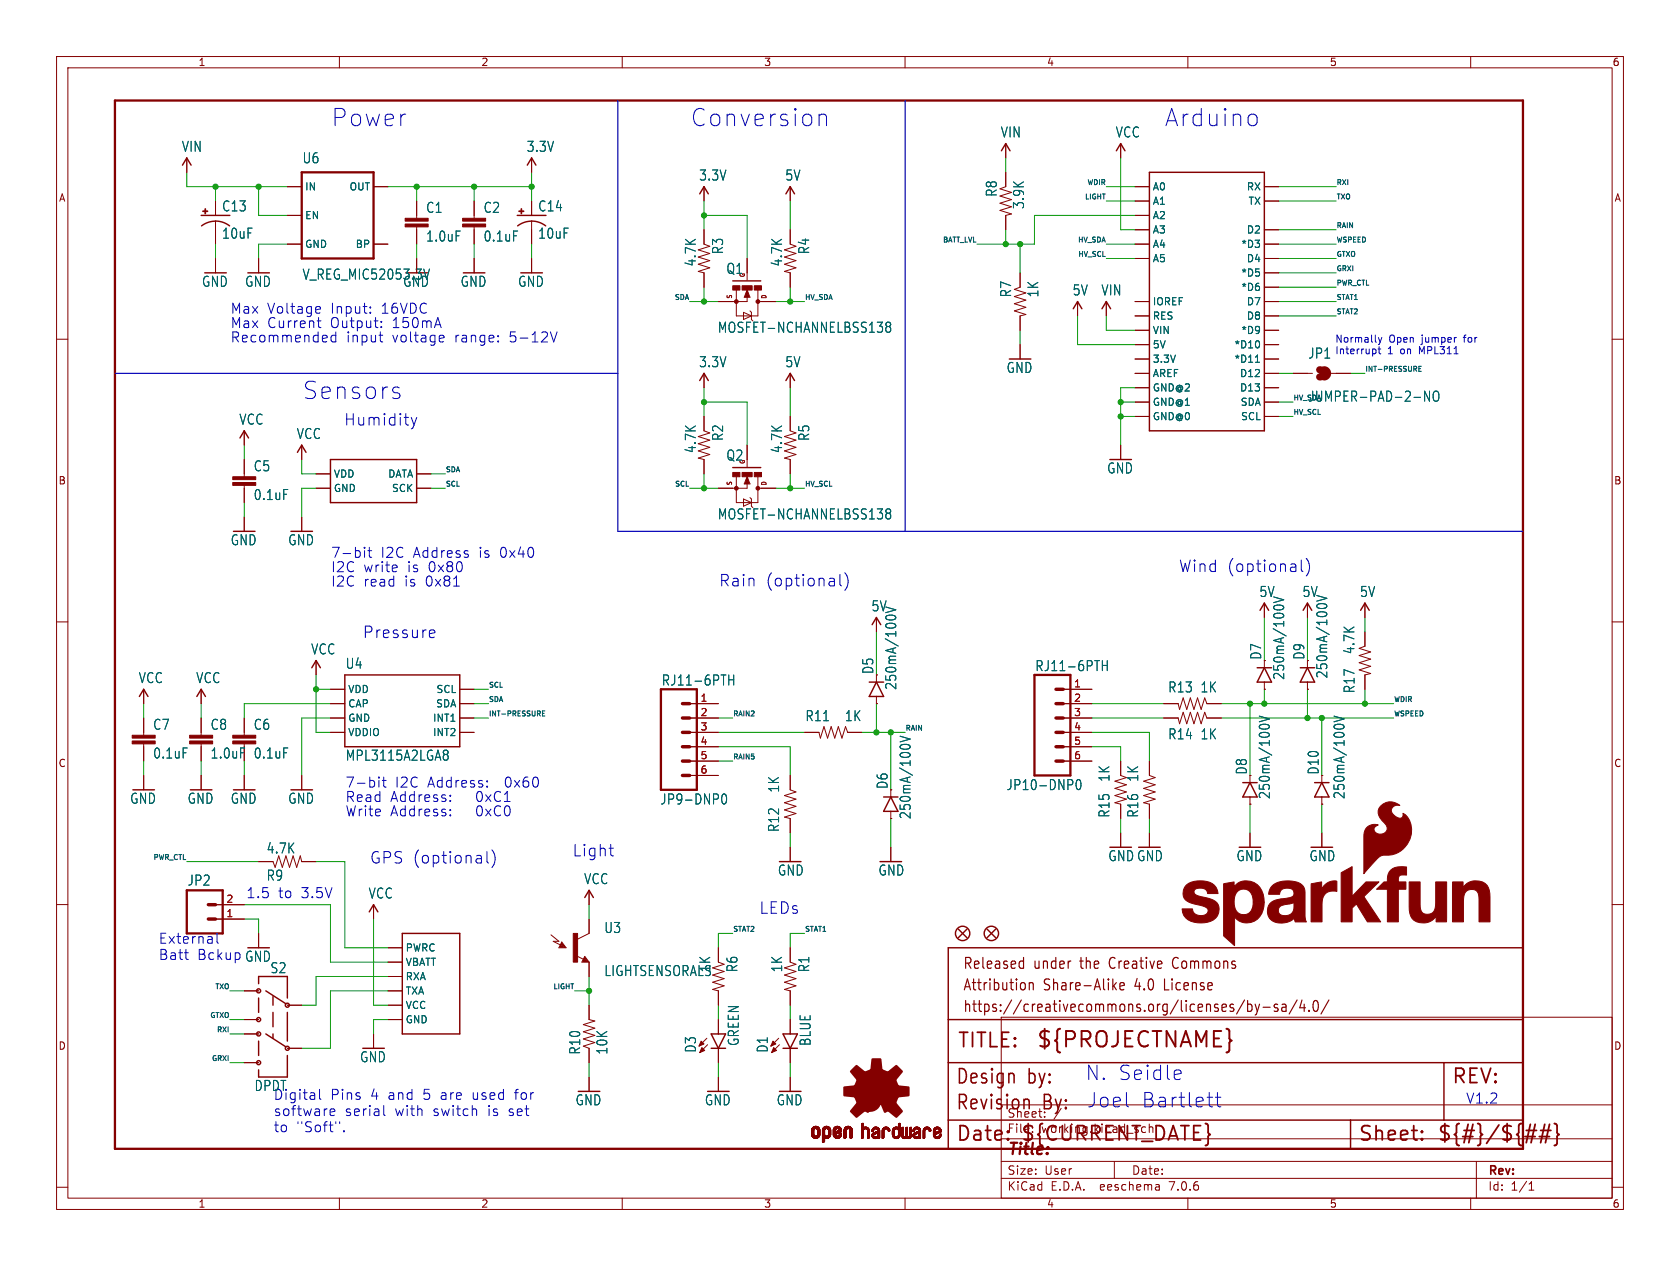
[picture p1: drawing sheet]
<svg xmlns="http://www.w3.org/2000/svg" width="297mm" height="224mm" viewBox="0 0 297 224" stroke-linecap="round" stroke-linejoin="round" font-family="sans-serif">
<defs><g id="words">
<g font-size="4.2" fill="#0000c2">
<text x="58.4" y="22.6">Power</text>
<text x="121.9" y="22.6">Conversion</text>
<text x="205.7" y="22.6">Arduino</text>
<text x="53.3" y="70.9">Sensors</text>
</g>
<text font-size="3.8" fill="#840000" x="183.1" y="185.7">${PROJECTNAME}</text>
<g font-size="3.5" fill="#840000">
<text x="169.2" y="185.7">TITLE:</text>
<text x="168.9" y="192.1">Design</text>
<text x="168.9" y="196.6">Revision</text>
<text x="181.6" y="192.1">by:</text>
<text x="184.3" y="196.6">By:</text>
<text x="256.5" y="192.1">REV:</text>
<text x="168.9" y="202.2">Date:</text>
<text x="180.3" y="202.2">${CURRENT_DATE}</text>
<text x="240" y="202.2">Sheet:</text>
<text x="254" y="202.2">${#}/${##}</text>
</g>
<g font-size="3.5" fill="#0000c2">
<text x="191.8" y="191.3">N. Seidle</text>
<text x="192" y="196.1">Joel</text>
<text x="201.6" y="196.1">Bartlett</text>
</g>
<g font-size="2.8" fill="#0000c2">
<text x="60.7" y="75.4">Humidity</text>
<text x="208.3" y="101.4">Wind</text>
<text x="216.8" y="101.4">(optional)</text>
<text x="127" y="103.9">Rain</text>
<text x="135.3" y="103.9">(optional)</text>
<text x="64" y="113">Pressure</text>
<text x="65.3" y="152.9">GPS (optional)</text>
<text x="101.1" y="151.6">Light</text>
<text x="134.1" y="161.8">LEDs</text>
</g>
<text font-size="2.8" fill="#840000" x="178" y="204.8">Title:</text>
<g font-size="2.7" fill="#840000">
<text x="170.2" y="171.7">Released</text>
<text x="182.7" y="171.7">under</text>
<text x="191.1" y="171.7">the</text>
<text x="196.5" y="171.7">Creative</text>
<text x="208" y="171.7">Commons</text>
<text x="170.2" y="175.5">Attribution</text>
<text x="170.2" y="179.3">https://creativecommons.org/licenses/by-sa/4.0/</text>
<text x="184.5" y="175.5">Share-Alike</text>
<text x="200.8" y="175.5">4.0</text>
<text x="206.2" y="175.5">License</text>
</g>
<g font-size="2.5" fill="#006464">
<text x="32.1" y="27.1">VIN</text>
<text x="53.4" y="29.1">U6</text>
<text x="93" y="27.1">3.3V</text>
<text x="176.8" y="24.5">VIN</text>
<text x="197.2" y="24.5">VCC</text>
<text x="123.5" y="32.1">3.3V</text>
<text x="138.7" y="32.1">5V</text>
<text x="176.4" y="34.9" transform="rotate(-90 176.4 34.9)">R8</text>
<text x="39.2" y="37.6">C13</text>
<text x="75.2" y="37.9">C1</text>
<text x="85.4" y="37.9">C2</text>
<text x="95.1" y="37.6">C14</text>
<text x="181.2" y="37.1" transform="rotate(-90 181.2 37.1)">3.9K</text>
<text x="39.2" y="42.4">10uF</text>
<text x="75.2" y="42.9">1.0uF</text>
<text x="85.4" y="42.9">0.1uF</text>
<text x="95.1" y="42.4">10uF</text>
<text x="123.2" y="47.2" transform="rotate(-90 123.2 47.2)">4.7K</text>
<text x="128" y="45.1" transform="rotate(-90 128 45.1)">R3</text>
<text x="138.5" y="47.2" transform="rotate(-90 138.5 47.2)">4.7K</text>
<text x="143.3" y="45.1" transform="rotate(-90 143.3 45.1)">R4</text>
<text x="35.6" y="50.9">GND</text>
<text x="43.2" y="50.9">GND</text>
<text x="53.4" y="49.7">V_REG_MIC52053.3V</text>
<text x="71.2" y="50.9">GND</text>
<text x="81.3" y="50.9">GND</text>
<text x="91.5" y="50.9">GND</text>
<text x="128.3" y="48.7">Q1</text>
<text x="179" y="52.7" transform="rotate(-90 179 52.7)">R7</text>
<text x="183.8" y="52.7" transform="rotate(-90 183.8 52.7)">1K</text>
<text x="189.5" y="52.5">5V</text>
<text x="194.6" y="52.5">VIN</text>
<text x="126.8" y="59.1">MOSFET-NCHANNELBSS138</text>
<text x="123.5" y="65.2">3.3V</text>
<text x="138.7" y="65.2">5V</text>
<text x="231.2" y="63.6">JP1</text>
<text x="177.9" y="66.2">GND</text>
<text x="231.2" y="71.3">JUMPER-PAD-2-NO</text>
<text x="42.2" y="75.3">VCC</text>
<text x="52.4" y="77.9">VCC</text>
<text x="44.8" y="83.6">C5</text>
<text x="123.2" y="80.2" transform="rotate(-90 123.2 80.2)">4.7K</text>
<text x="128" y="78.1" transform="rotate(-90 128 78.1)">R2</text>
<text x="128.3" y="81.7">Q2</text>
<text x="138.5" y="80.2" transform="rotate(-90 138.5 80.2)">4.7K</text>
<text x="143.3" y="78.1" transform="rotate(-90 143.3 78.1)">R5</text>
<text x="195.6" y="84">GND</text>
<text x="44.8" y="88.7">0.1uF</text>
<text x="126.8" y="92.1">MOSFET-NCHANNELBSS138</text>
<text x="40.7" y="96.7">GND</text>
<text x="50.9" y="96.7">GND</text>
<text x="222.6" y="105.8">5V</text>
<text x="230.2" y="105.8">5V</text>
<text x="240.3" y="105.8">5V</text>
<text x="154" y="108.3">5V</text>
<text x="54.9" y="116">VCC</text>
<text x="61" y="118.5">U4</text>
<text x="182.9" y="118.9">RJ11-6PTH</text>
<text x="239.7" y="115.8" transform="rotate(-90 239.7 115.8)">4.7K</text>
<text x="24.4" y="121">VCC</text>
<text x="34.6" y="121">VCC</text>
<text x="116.9" y="121.5">RJ11-6PTH</text>
<text x="158.7" y="122.1" transform="rotate(-90 158.7 122.1)">250mA/100V</text>
<text x="206.4" y="122.7">R13</text>
<text x="212.1" y="122.7">1K</text>
<text x="227.2" y="120.3" transform="rotate(-90 227.2 120.3)">250mA/100V</text>
<text x="234.9" y="120.1" transform="rotate(-90 234.9 120.1)">250mA/100V</text>
<text x="239.7" y="122.7" transform="rotate(-90 239.7 122.7)">R17</text>
<text x="27" y="129.3">C7</text>
<text x="37.1" y="129.3">C8</text>
<text x="44.8" y="129.3">C6</text>
<text x="142.3" y="127.8">R11</text>
<text x="149.3" y="127.8">1K</text>
<text x="206.4" y="131">R14</text>
<text x="212.1" y="131">1K</text>
<text x="27" y="134.4">0.1uF</text>
<text x="37.1" y="134.4">1.0uF</text>
<text x="44.8" y="134.4">0.1uF</text>
<text x="61" y="134.8">MPL3115A2LGA8</text>
<text x="22.9" y="142.4">GND</text>
<text x="33.1" y="142.4">GND</text>
<text x="40.7" y="142.4">GND</text>
<text x="50.9" y="142.4">GND</text>
<text x="116.6" y="142.5">JP9-DNP0</text>
<text x="137.9" y="140.3" transform="rotate(-90 137.9 140.3)">1K</text>
<text x="177.9" y="140">JP10-DNP0</text>
<text x="196.4" y="138.4" transform="rotate(-90 196.4 138.4)">1K</text>
<text x="201.4" y="138.4" transform="rotate(-90 201.4 138.4)">1K</text>
<text x="224.7" y="141.4" transform="rotate(-90 224.7 141.4)">250mA/100V</text>
<text x="237.9" y="141.4" transform="rotate(-90 237.9 141.4)">250mA/100V</text>
<text x="137.9" y="147.3" transform="rotate(-90 137.9 147.3)">R12</text>
<text x="161.2" y="145" transform="rotate(-90 161.2 145)">250mA/100V</text>
<text x="196.4" y="144.7" transform="rotate(-90 196.4 144.7)">R15</text>
<text x="201.4" y="144.7" transform="rotate(-90 201.4 144.7)">R16</text>
<text x="47" y="156">R9</text>
<text x="47" y="151.2">4.7K</text>
<text x="137.4" y="155.1">GND</text>
<text x="155.2" y="155.1">GND</text>
<text x="195.8" y="152.5">GNDGND</text>
<text x="218.5" y="152.5">GND</text>
<text x="231.4" y="152.5">GND</text>
<text x="33.1" y="156.9">JP2</text>
<text x="65.1" y="159.1">VCC</text>
<text x="103.2" y="156.6">VCC</text>
<text x="106.7" y="165.2">U3</text>
<text x="43.2" y="170.3">GND</text>
<text x="47.7" y="172.4">S2</text>
<text x="106.7" y="172.9">LIGHTSENSORALS</text>
<text x="125.8" y="172.1" transform="rotate(-90 125.8 172.1)">1K</text>
<text x="130.6" y="172.1" transform="rotate(-90 130.6 172.1)">R6</text>
<text x="138.5" y="172.1" transform="rotate(-90 138.5 172.1)">1K</text>
<text x="143.3" y="172.1" transform="rotate(-90 143.3 172.1)">R1</text>
<text x="130.8" y="185.1" transform="rotate(-90 130.8 185.1)">GREEN</text>
<text x="143.5" y="185.1" transform="rotate(-90 143.5 185.1)">BLUE</text>
<text x="63.6" y="188.1">GND</text>
<text x="102.8" y="186.6" transform="rotate(-90 102.8 186.6)">R10</text>
<text x="107.6" y="186.6" transform="rotate(-90 107.6 186.6)">10K</text>
<text x="123.2" y="186.3" transform="rotate(-90 123.2 186.3)">D3</text>
<text x="135.9" y="186.3" transform="rotate(-90 135.9 186.3)">D1</text>
<text x="44.9" y="193.2">DPDT</text>
<text x="101.7" y="195.7">GND</text>
<text x="124.5" y="195.7">GND</text>
<text x="137.2" y="195.7">GND</text>
</g>
<g font-size="2.5" fill="#0000c2">
<text x="40.6" y="55.6">Max</text>
<text x="40.6" y="58.2">Max</text>
<text x="47.2" y="55.6">Voltage</text>
<text x="47.2" y="58.2">Current</text>
<text x="58.4" y="58.2">Output:</text>
<text x="58.5" y="55.6">Input:</text>
<text x="67.4" y="55.6">16VDC</text>
<text x="69.4" y="58.2">150mA</text>
<text x="40.6" y="60.7">Recommended</text>
<text x="61.1" y="60.7">input</text>
<text x="69.3" y="60.7">voltage</text>
<text x="80.4" y="60.7">range:</text>
<text x="90.2" y="60.7">5-12V</text>
<text x="58.4" y="98.8">7-bit</text>
<text x="58.4" y="101.4">I2C</text>
<text x="64.2" y="101.4">write</text>
<text x="67.2" y="98.8">I2C</text>
<text x="72" y="101.4">is</text>
<text x="73" y="98.8">Address</text>
<text x="75.7" y="101.4">0x80</text>
<text x="84.7" y="98.8">is</text>
<text x="88.5" y="98.8">0x40</text>
<text x="58.4" y="103.9">I2C</text>
<text x="64.2" y="103.9">read</text>
<text x="71.5" y="103.9">is</text>
<text x="75.2" y="103.9">0x81</text>
<text x="61" y="142">Read</text>
<text x="61" y="139.5">7-bit</text>
<text x="68.9" y="142">Address:</text>
<text x="69.8" y="139.5">I2C</text>
<text x="75.6" y="139.5">Address:</text>
<text x="83.8" y="142">0xC1</text>
<text x="88.9" y="139.5">0x60</text>
<text x="61" y="144.5">Write</text>
<text x="68.9" y="144.5">Address:</text>
<text x="83.8" y="144.5">0xC0</text>
<text x="43.4" y="159">1.5</text>
<text x="49.1" y="159">to</text>
<text x="53.2" y="159">3.5V</text>
<text x="27.9" y="167.1">External</text>
<text x="27.9" y="169.9">Batt</text>
<text x="34.8" y="169.9">Bckup GND</text>
<text x="48.3" y="194.7">Digital</text>
<text x="48.3" y="197.5">software</text>
<text x="58.4" y="194.7">Pins</text>
<text x="60.9" y="197.5">serial</text>
<text x="65.5" y="194.7">4</text>
<text x="68.6" y="194.7">and</text>
<text x="69.8" y="197.5">with</text>
<text x="74.9" y="194.7">5</text>
<text x="76.6" y="197.5">switch</text>
<text x="78.1" y="194.7">are</text>
<text x="83.8" y="194.7">used</text>
<text x="86.3" y="197.5">is</text>
<text x="90.1" y="197.5">set</text>
<text x="91.4" y="194.7">for</text>
<text x="259.1" y="195.3">V1.2</text>
<text x="48.3" y="200.4">to</text>
<text x="52.3" y="200.4">&quot;Soft&quot;.</text>
</g>
<g font-size="2.5" fill="#840000">
<text x="154.6" y="119.3" transform="rotate(-90 154.6 119.3)">D5</text>
<text x="223.2" y="116.8" transform="rotate(-90 223.2 116.8)">D7</text>
<text x="230.8" y="116.8" transform="rotate(-90 230.8 116.8)">D9</text>
<text x="220.6" y="137.1" transform="rotate(-90 220.6 137.1)">D8</text>
<text x="233.3" y="137.1" transform="rotate(-90 233.3 137.1)">D10</text>
<text x="157.1" y="139.6" transform="rotate(-90 157.1 139.6)">D6</text>
</g>
<g font-size="2.1" fill="#840000">
<text x="178" y="197.9">Sheet:</text>
<text x="186.2" y="197.9">/</text>
<text x="178" y="200.6">File:</text>
<text x="184.1" y="200.6">working.kicad_sch</text>
<text x="178" y="208">Size:</text>
<text x="184.7" y="208">User</text>
<text x="200" y="208">Date:</text>
<text x="263" y="208.2">Rev:</text>
<text x="178" y="210.8">KiCad</text>
<text x="185.7" y="210.8">E.D.A.</text>
<text x="194.6" y="210.8">eeschema</text>
<text x="207" y="210.8">7.0.6</text>
<text x="263" y="210.8">Id:</text>
<text x="267.1" y="210.8">1/1</text>
</g>
<g font-size="1.8" fill="#840000">
<text x="35" y="11.9">1</text>
<text x="85" y="11.9">2</text>
<text x="135" y="11.9">3</text>
<text x="185" y="11.9">4</text>
<text x="235" y="11.9">5</text>
<text x="285" y="11.9">6</text>
<text x="10.3" y="35.9">A</text>
<text x="285.3" y="35.9">A</text>
<text x="10.3" y="85.9">B</text>
<text x="285.3" y="85.9">B</text>
<text x="10.3" y="135.9">C</text>
<text x="285.3" y="135.9">C</text>
<text x="10.3" y="185.9">D</text>
<text x="285.3" y="185.9">D</text>
<text x="35" y="213.8">1</text>
<text x="85" y="213.8">2</text>
<text x="135" y="213.8">3</text>
<text x="185" y="213.8">4</text>
<text x="235" y="213.8">5</text>
<text x="285" y="213.8">6</text>
</g>
<g font-size="1.8" fill="#006464">
<text x="53.8" y="33.9">IN</text>
<text x="61.7" y="33.9">OUT</text>
<text x="203.7" y="33.9">A0</text>
<text x="220.3" y="33.9">RX</text>
<text x="53.8" y="39">EN</text>
<text x="203.7" y="36.4">A1</text>
<text x="203.7" y="39">A2</text>
<text x="203.7" y="41.5">A3</text>
<text x="220.3" y="41.5">D2</text>
<text x="220.6" y="36.4">TX</text>
<text x="53.8" y="44">GND</text>
<text x="62.8" y="44">BP</text>
<text x="203.7" y="44">A4</text>
<text x="203.7" y="46.6">A5</text>
<text x="219.4" y="44">*D3</text>
<text x="220.3" y="46.6">D4</text>
<text x="219.4" y="49.1">*D5</text>
<text x="219.4" y="51.7">*D6</text>
<text x="203.7" y="54.2">IOREF</text>
<text x="203.7" y="56.7">RES</text>
<text x="203.7" y="59.3">VIN</text>
<text x="219.4" y="59.3">*D9</text>
<text x="220.3" y="54.2">D7</text>
<text x="220.3" y="56.7">D8</text>
<text x="203.7" y="64.4">3.3V</text>
<text x="203.7" y="61.8">5V</text>
<text x="218.2" y="61.8">*D10</text>
<text x="218.2" y="64.4">*D11</text>
<text x="203.7" y="66.9">AREF</text>
<text x="203.7" y="72">GND@1</text>
<text x="203.7" y="69.4">GND@2</text>
<text x="219.1" y="66.9">D12</text>
<text x="219.1" y="69.4">D13</text>
<text x="219.2" y="72">SDA</text>
<text x="203.7" y="74.5">GND@0</text>
<text x="219.3" y="74.5">SCL</text>
<text x="58.9" y="87.2">GND</text>
<text x="58.9" y="84.7">VDD</text>
<text x="68.5" y="84.7">DATA</text>
<text x="69.2" y="87.2">SCK</text>
<text x="61.5" y="122.8">VDD</text>
<text x="61.5" y="125.3">CAP</text>
<text x="77" y="125.3">SDA</text>
<text x="77.1" y="122.8">SCL</text>
<text x="61.5" y="127.9">GND</text>
<text x="61.5" y="130.4">VDDIO</text>
<text x="76.5" y="130.4">INT2</text>
<text x="76.5" y="127.9">INT1</text>
<text x="71.6" y="173.6">RXA</text>
<text x="71.6" y="171">VBATT</text>
<text x="71.6" y="168.5">PWRC</text>
<text x="71.6" y="178.7">VCC</text>
<text x="71.6" y="176.1">TXA</text>
<text x="71.6" y="181.2">GND</text>
</g>
<g font-size="1.8" fill="#0000c2">
<text x="236" y="60.7">Normally</text>
<text x="236" y="62.7">Interrupt</text>
<text x="245.3" y="62.7">1</text>
<text x="245.5" y="60.7">Open</text>
<text x="247.7" y="62.7">on</text>
<text x="251.2" y="62.7">MPL311</text>
<text x="251.4" y="60.7">jumper</text>
<text x="259.1" y="60.7">for</text>
</g>
<g font-size="1.8" fill="#a90000">
<text x="123.8" y="124.2">1</text>
<text x="189.8" y="121.7">1</text>
<text x="189.8" y="124.2">2</text>
<text x="123.8" y="126.7">2</text>
<text x="123.8" y="129.3">3</text>
<text x="123.8" y="131.8">4</text>
<text x="189.8" y="126.7">3</text>
<text x="189.8" y="129.3">4</text>
<text x="189.8" y="131.8">5</text>
<text x="123.8" y="134.4">5</text>
<text x="123.8" y="136.9">6</text>
<text x="189.8" y="134.4">6</text>
<text x="39.9" y="159.8">2</text>
<text x="39.9" y="162.3">1</text>
</g>
<g font-size="1.2" fill="#0f0f0f">
<text x="191.7" y="35.3">LIGHT</text>
<text x="192.1" y="32.8">WDIR</text>
<text x="236.2" y="32.8">RXI</text>
<text x="236.2" y="35.3">TXO</text>
<text x="236.2" y="40.4">RAIN</text>
<text x="166.6" y="42.9">BATT_LVL</text>
<text x="190.4" y="42.9">HV_SDA</text>
<text x="190.5" y="45.5">HV_SCL</text>
<text x="236.2" y="42.9">WSPEED</text>
<text x="236.2" y="45.5">GTXO</text>
<text x="119.1" y="53.1">SDA</text>
<text x="142.2" y="53.1">HV_SDA</text>
<text x="236.2" y="53.1">STAT1</text>
<text x="236.2" y="50.6">PWR_CTL</text>
<text x="236.2" y="48">GRXI</text>
<text x="236.2" y="55.6">STAT2</text>
<text x="241.3" y="65.8">INT-PRESSURE</text>
<text x="228.6" y="73.4">HV_SCL</text>
<text x="78.7" y="83.6">SDA</text>
<text x="78.7" y="86.1">SCL</text>
<text x="119.2" y="86.1">SCL</text>
<text x="142.2" y="86.1">HV_SCL</text>
<text x="86.4" y="124.2">SDA</text>
<text x="86.4" y="121.7">SCL</text>
<text x="246.4" y="124.2">WDIR</text>
<text x="86.4" y="126.8">INT-PRESSURE</text>
<text x="129.5" y="126.8">RAIN2</text>
<text x="160" y="129.3">RAIN</text>
<text x="246.4" y="126.8">WSPEED</text>
<text x="129.5" y="134.4">RAIN5</text>
<text x="27" y="152.2">PWR_CTL</text>
<text x="129.5" y="164.9">STAT2</text>
<text x="142.2" y="164.9">STAT1</text>
<text x="37.9" y="175">TXO</text>
<text x="97.7" y="175">LIGHT</text>
<text x="37" y="180.1">GTXO</text>
<text x="38.2" y="182.6">RXI</text>
<text x="37.3" y="187.7">GRXI</text>
</g>
<text font-size="1.2" fill="#006464" x="228.6" y="70.9">HV_SDA</text>
<g font-size="1.1" fill="#840000">
<text x="129.6" y="52.9" transform="rotate(-90 129.6 52.9)">S</text>
<text x="131.9" y="49.2" transform="rotate(-90 131.9 49.2)">G</text>
<text x="135.7" y="53" transform="rotate(-90 135.7 53)">D</text>
<text x="131.9" y="82.2" transform="rotate(-90 131.9 82.2)">G</text>
<text x="129.6" y="86" transform="rotate(-90 129.6 86)">S</text>
<text x="135.7" y="86" transform="rotate(-90 135.7 86)">D</text>
</g>
</g></defs>
<g fill="none" stroke="#840000" stroke-width=".18">
<path d="M10 10h277v203.9h-277zM12 12h273v199.9h-273zM60 10v2M110 10v2M160 10v2M210 10v2M260 10v2M33 27.9v2.6M38.1 35.6v2.5M38.1 39.1v4.1M50.8 33h2.5M50.8 38.1h2.5"/>
<path d="M66 33h2.6M73.7 35.6v3M83.8 35.6v3M94 27.9v2.6M94 35.6v2.5M94 39.1v4.1M124.5 33v2.6M139.7 33v2.6M177.8 25.4v2.5M177.8 30.5v2.5l-1 .4 2 .6-2 .7 2 .6-2 .6 2 .7-2 .6 2 .6-1 .3v2.5M198.1 25.4v2.5M200.7 33h2.5"/>
<path d="M200.7 35.6h2.5M200.7 38.1h2.5M223.5 33h2.6M223.5 35.6h2.6M10 60h2M38.1 45.7v2.6M45.7 45.7v2.6M50.8 43.2h2.5M66 43.2h2.6M73.7 40.1v3.1M73.7 45.7v2.6M83.8 40.1v3.1"/>
<path d="M83.8 45.7v2.6M94 45.7v2.6M124.5 40.6v2.6l1 .4-2.1 .6 2.1 .6-2.1 .7 2.1 .6-2.1 .6 2.1 .7-2.1 .6 1.1 .3v2.5M130.2 51.3v4.6h3.8v-4.6M131.4 55.2l1.4 .7-1.4 .6zM132.1 45.7v3.8M132.1 52.5v.8h-5.1M132.1 51.3l.5 1.3h-1zM132.6 55l.2 .2v1.3M134 53.3h3.2M139.7 40.6v2.6l1 .4-2 .6 2 .6-2 .7 2 .6-2 .6 2 .7-2 .6 1 .3v2.5M180.3 48.3v2.5l-1 .4 2.1 .6-2.1 .7 2.1 .6-2.1 .6 2.1 .7-2.1 .6 2.1 .6-1.1 .3v2.5"/>
<path d="M190.5 53.3v2.6M195.6 53.3v2.6M200.7 53.3h2.5M200.7 55.9h2.5M200.7 40.6h2.5M200.7 43.2h2.5M200.7 45.7h2.5M200.7 58.4h2.5M223.5 53.3h2.6M223.5 55.9h2.6M223.5 40.6h2.6M223.5 43.2h2.6"/>
<path d="M223.5 45.7h2.6M223.5 48.3h2.6M223.5 50.8h2.6M223.5 58.4h2.6M285 60h2M43.2 76.2v2.5M53.3 78.7v2.6M124.5 66v2.6M124.5 73.7v2.5l1 .4-2.1 .6 2.1 .7-2.1 .6 2.1 .6-2.1 .7 2.1 .6-2.1 .6 1.1 .3v2.5M132.1 78.7v3.9M139.7 73.7v2.5l1 .4-2 .6 2 .7-2 .6 2 .6-2 .7 2 .6-2 .6 1 .3v2.5M139.7 66v2.6"/>
<path d="M180.3 61v2.5M198.1 78.7v2.6M200.7 63.5h2.5M200.7 61h2.5M200.7 66h2.5M200.7 68.6h2.5M200.7 73.7h2.5M200.7 71.1h2.5M223.5 63.5h2.6M223.5 61h2.6M223.5 66h2.6M223.5 68.6h2.6"/>
<path d="M223.5 73.7h2.6M223.5 71.1h2.6M228.6 66h3.4M235.3 66h3.5M43.2 81.3v3M43.2 85.9v3M43.2 91.4v2.6M53.3 91.4v2.6M55.9 86.4h2.5M55.9 83.8h2.5M73.7 86.4h2.5M73.7 83.8h2.5"/>
<path d="M130.2 84.3v4.6h3.8v-4.5M131.4 88.3l1.4 .6-1.4 .6zM132.1 85.5v.9h-5.1M132.1 84.3l.5 1.3h-1zM132.6 88l.2 .3v1.2M134 86.4h3.2M10 110h2M55.9 116.8v2.6M154.9 109.2v2.6M154.9 119.4v1.3M223.5 106.7v2.5M223.5 116.8v1.3"/>
<path d="M231.1 106.7v2.5M231.1 116.8v1.3M241.3 111.8v2.5l-1 .4 2 .6-2 .7 2 .6-2 .6 2 .7-2 .6 2 .6-1 .3v2.5M241.3 106.7v2.5M285 110h2M25.4 121.9v2.6M25.4 127v3M25.4 131.6v3M25.4 137.2v2.5M35.6 121.9v2.6M35.6 127v3M35.6 131.6v3"/>
<path d="M35.6 137.2v2.5M43.2 127v3M43.2 131.6v.5M43.2 137.2v2.5M53.3 137.2v2.5M58.4 124.5h2.6M58.4 127h2.6M58.4 129.5h2.6M58.4 121.9h2.6M81.3 124.5h2.5M81.3 127h2.5M81.3 129.5h2.5"/>
<path d="M81.3 121.9h2.5M121.9 124.5h5.1M121.9 127h5.1M121.9 129.5h5.1M121.9 132.1h5.1M121.9 134.6h5.1M121.9 137.2h5.1M139.7 137.2v2.5l1 .4-2 .6 2 .7-2 .6 2 .6-2 .7 2 .6-2 .6 1 .3v2.5M142.2 129.5h2.6l.2 1.1 .7-2.1 .6 2.1 .6-2.1 .7 2.1 .6-2.1 .6 2.1 .7-2.1 .4 1h2.5M154.9 124.5h.1M154.9 123.2v1.3M157.5 139.7v1.3"/>
<path d="M188 124.5h5M188 127h5M188 129.5h5M188 132.1h5M188 134.6h5M188 121.9h5M198.1 134.6v2.6l1 .3-2 .7 2 .6-2 .6 2 .7-2 .6 2 .7-2 .6 1 .2v2.6M203.2 134.6v2.6l1 .3-2 .7 2 .6-2 .6 2 .7-2 .6 2 .7-2 .6 1 .2v2.6M205.7 124.5h2.6l.2 1 .7-2.1 .6 2.1 .6-2.1 .7 2.1 .6-2.1 .6 2.1 .7-2.1 .4 1.1h2.5M205.7 127h2.6l.2 1 .7-2 .6 2 .6-2 .7 2 .6-2 .6 2 .7-2 .4 1h2.5M221 137.2v1.2M223.5 121.9h.1"/>
<path d="M223.5 120.7v1.2M231.1 121.9h.1M231.1 120.7v1.2M233.7 137.2v1.2M10 160h2M45.7 152.4h2.6l.3 1 .7-2 .6 2 .6-2 .7 2 .6-2 .7 2 .6-2 .2 1h2.6M104.1 157.5v2.5M139.7 149.9v2.5M157.5 144.8h.1M157.5 143.5v1.3M157.5 149.9v2.5M198.1 147.3v2.6"/>
<path d="M203.2 147.3v2.6M221 142.2h.1M221 141v1.2M221 147.3v2.6M233.7 142.2h.1M233.7 141v1.2M233.7 147.3v2.6M285 160h2M38.1 162.6h5.1M38.1 160h5.1M43.2 175.3h2.5M45.7 165.1v2.5"/>
<path d="M50.8 177.8h2.5M66 160v2.6M68.6 177.8h2.5M68.6 175.3h2.5M68.6 172.7h2.5M68.6 170.2h2.5M68.6 167.6h2.5M97.4 165.4l1.4 1.1h-1M97.8 166.5l1.3 .6M99.3 166.6l.8 1h-1.3zM101.9 169.1l1.2 .6M103.4 169.2l.7 1h-1.2z"/>
<path d="M104.1 162.6v2.5l-2 1M104.1 170.2v2.5M104.1 177.8v2.5l1.1 .3-2.1 .6 2.1 .7-2.1 .6 2.1 .6-2.1 .7 2.1 .6-2.1 .6 1 .4v2.6M127 167.6v2.6l1 .4-2 .6 2 .6-2 .7 2 .6-2 .6 2 .7-2 .6 1 .3v2.5M139.7 167.6v2.6l1 .4-2 .6 2 .6-2 .7 2 .6-2 .6 2 .7-2 .6 1 .3v2.5M177 179.9h108v32h-108zM43.2 180.3h2.5M43.2 182.9h2.5M43.2 188h2.5M50.8 185.4h2.5M66 182.9v2.5M68.6 180.3h2.5"/>
<path d="M104.1 190.5v2.5M125 183.6l-1.4 1.4M125.1 184.8l-1.4 1.4M127 180.3v2.6M127 185.4v2.6M127 190.5v2.5M137.7 183.6l-1.4 1.4M137.8 184.8l-1.4 1.4M139.7 180.3v2.6M139.7 185.4v2.6M139.7 190.5v2.5M177 195.4h108"/>
<path d="M10 210h2M60 211.9v2M110 211.9v2M160 211.9v2M177 208.4h108M177 205.4h108M177 201.4h108M197 205.4v3M204.9 209.6l.1 .9M205 210.4l-.2 .1M205 209.9h-.2M210 211.9v2"/>
<path d="M260 211.9v2M261 205.4v6.5M270.3 210.5h.9M270.3 209.4l.4-.4v1.5M285 210h2"/>
</g>
<g fill="#840000" stroke="#840000" stroke-width=".18">
<path d="M129.5 50.5h1.3v.8h-1.3z"/>
<path d="M131.2 50.5h1.8v.8h-1.8z"/>
<path d="M133.3 50.5h1.3v.8h-1.3z"/>
<path d="M129.5 83.6h1.3v.7h-1.3z"/>
<path d="M131.2 83.6h1.8v.7h-1.8z"/>
<path d="M133.3 83.6h1.3v.7h-1.3z"/>
<path d="M221.5 159.5l2 .1-.1 .7-.3 1.3-1.7-.8z"/>
<path d="M237.1 154.4l1.9-1.1v5.2l2.5-2.5h2.3l-2.7 2.6 3 4.5h-2.4l-1.9-3.2-.8 .7v2.5h-1.9z"/>
<path d="M226.4 159l1.3-.2 .2 1.1-1.1 .2z"/>
<path d="M231.8 156.3l1.9-.3v1.3a2.34 2.34 0 0 1 2.6-1.4v1.8l-.2-.1a1.97 1.97 0 0 0-2.4 2.3v3.2h-1.9z"/>
<path d="M249.1 156h2v2a7.9 7.9 0 0 0 .2 3.3 1.43 1.43 0 0 0 1.7 .3 1.43 1.43 0 0 0 .8-1.4v-4.2h2l-.1 7.1h-1.8v-1a2.75 2.75 0 0 1-4.3 .4 5.3 5.3 0 0 1-.5-3.2z"/>
<path d="M256.8 156h1.9v1a2.68 2.68 0 0 1 4.4 0 18.2 18.2 0 0 1 .3 4.4v1.7h-1.9v-2a7.9 7.9 0 0 0-.3-3.3 1.42 1.42 0 0 0-1.6-.4 1.42 1.42 0 0 0-.9 1.5v4.2h-1.9z"/>
<path d="M216.3 156.3l1.9-.3v.9a2.88 2.88 0 0 1 3-1.1 2.88 2.88 0 0 1 2.1 2.4l.2 1.4-2-.1a1.87 1.87 0 0 0-2.1-2.2 2.27 2.27 0 0 0-1.2 2.7 1.64 1.64 0 0 0 1.2 1.7 1.64 1.64 0 0 0 2-.9l1.7 .8a2.81 2.81 0 0 1-4.8 .6v5.1l-2-1.8z"/>
<path d="M209.7 156.6a4.4 4.4 0 0 1 5 0l.5 .9 .1 .5h-1.8a1.32 1.32 0 0 0-1.9-.8 .65 .65 0 0 0-.5 .7 .65 .65 0 0 0 .7 .5l.3 .1a6.3 6.3 0 0 1 3 1.1 2.23 2.23 0 0 1-1.6 3.5 4 4 0 0 1-4.2-1.2l-.3-1.1h1.8a1.51 1.51 0 0 0 1.2 1.1 1.51 1.51 0 0 0 1.5-.6 .85 .85 0 0 0-.8-1 7.5 7.5 0 0 1-3.2-1.1 1.96 1.96 0 0 1 .2-2.6z"/>
<path d="M245.9 153.9a3.9 3.9 0 0 1 2.6-.6h.2v1.5h-.4a.91 .91 0 0 0-.9 .2 .91 .91 0 0 0-.2 1h1.3v1.3h-1.3v5.8h-1.9v-5.8h-1.9l.8-.8a.99 .99 0 0 1 1.1-.5v-.3a2.67 2.67 0 0 1 .6-1.8z"/>
<path d="M244.1 142.6a2.45 2.45 0 0 1 3.4-.1 1.05 1.05 0 0 0-1.4 .5 1.05 1.05 0 0 0 .6 1.4 .75 .75 0 0 0 1.3-.2v-.3a3.8 3.8 0 0 1 .8 5.4 4.3 4.3 0 0 1-4.3 2 4.8 4.8 0 0 0-2.2 1.8l-1.2 1.4v-6.4a1.94 1.94 0 0 1 2.6-2.2 .82 .82 0 0 0-.8 .9 .82 .82 0 0 0 .9 .7 1.1 1.1 0 0 0 1.4-.6 1.1 1.1 0 0 0-.5-1.3 2.08 2.08 0 0 1-.6-3z"/>
<path d="M225 156.6a4.8 4.8 0 0 1 5.3 0 3.8 3.8 0 0 1 .4 2.6v2.8l.3 1.1h-1.4a.51 .51 0 0 1-.6-.1 .51 .51 0 0 1-.2-.5v-.1a3.3 3.3 0 0 1-4.3 .1 2.19 2.19 0 0 1-.2-2.4 2.19 2.19 0 0 1 2.1-1.1l.4 1.1a.96 .96 0 0 0-.8 1.1 .96 .96 0 0 0 1.2 .8 1.68 1.68 0 0 0 1.6-2.1v-.3l-.9 .3-.2-1.1a.86 .86 0 0 0 1-1 1.42 1.42 0 0 0-2-.5l-.4 .5a.45 .45 0 0 1-.7 .4h-1.3l.2-.9z"/>
<path d="M41.1 85.3h4.1v.6h-4.1z"/>
<path d="M41.1 84.3h4.1v.5h-4.1z"/>
<path d="M35.8 37.3h.9v.1h-.9z"/>
<path d="M36.2 36.9h.2v.9h-.2z"/>
<path d="M143.5 200.7h.4z"/>
<path d="M143.5 200.6l.4 .1z"/>
<path d="M143.5 200.6h.4z"/>
<path d="M143.5 200.5l.4 .1z"/>
<path d="M143.5 200.5h.4z"/>
<path d="M143.5 200.4l.4 .1z"/>
<path d="M143.5 200.4h.4z"/>
<path d="M143.5 200.3l.4 .1z"/>
<path d="M143.5 200.3h.4z"/>
<path d="M143.5 200.2l.4 .1z"/>
<path d="M143.5 200.2h.4z"/>
<path d="M143.5 200.1l.4 .1z"/>
<path d="M143.5 200.1h.4z"/>
<path d="M143.5 200l.4 .1z"/>
<path d="M143.5 200h.4z"/>
<path d="M143.5 199.9l.4 .1z"/>
<path d="M143.5 199.9h.4z"/>
<path d="M143.5 199.8l.4 .1z"/>
<path d="M143.5 199.8h.4z"/>
<path d="M143.5 200.8h.5z"/>
<path d="M143.5 200.8h.4z"/>
<path d="M143.5 200.7l.4 .1z"/>
<path d="M143.5 199.7l.4 .1z"/>
<path d="M143.5 200.9h.5z"/>
<path d="M143.5 200.8l.5 .1z"/>
<path d="M143.5 199.7h.4z"/>
<path d="M143.5 199.7h.5z"/>
<path d="M143.5 200.9h.6z"/>
<path d="M143.5 199.6l.6 .1z"/>
<path d="M143.6 200.9l.5 .1z"/>
<path d="M143.6 199.6h.5z"/>
<path d="M143.6 201h1.3z"/>
<path d="M143.6 201h.6z"/>
<path d="M143.6 199.6h1.2z"/>
<path d="M143.6 201h1.2z"/>
<path d="M143.6 199.5l1.2 .1z"/>
<path d="M143.6 201l1.2 .1z"/>
<path d="M143.6 199.5h1.2z"/>
<path d="M143.6 201.1h1.2z"/>
<path d="M143.7 201.1h1.1z"/>
<path d="M143.7 199.5h1.1z"/>
<path d="M143.7 201.1h1z"/>
<path d="M143.7 199.4l1 .1z"/>
<path d="M143.7 201.1l1 .1z"/>
<path d="M143.7 199.4h1z"/>
<path d="M143.7 201.2h1z"/>
<path d="M143.8 201.2h.9z"/>
<path d="M143.8 199.4h.9z"/>
<path d="M143.8 201.2h.8z"/>
<path d="M143.8 199.4h.8z"/>
<path d="M143.8 199.3l.8 .1z"/>
<path d="M143.8 199.3h.8z"/>
<path d="M143.8 201.2l.8 .1z"/>
<path d="M143.8 201.3h.8z"/>
<path d="M143.9 199.3h.7z"/>
<path d="M143.9 201.3h.7z"/>
<path d="M143.9 201.3h.6z"/>
<path d="M143.9 199.3h.6z"/>
<path d="M144 199.3h.4z"/>
<path d="M144 201.3h.4z"/>
<path d="M144 199.2l.4 .1z"/>
<path d="M144.1 199.2h.3z"/>
<path d="M144.1 201.3l.2 .1z"/>
<path d="M144.1 201.4h.2z"/>
<path d="M144.1 199.2h.2z"/>
<path d="M144.3 199.6h.6z"/>
<path d="M144.3 201h.6z"/>
<path d="M144.3 200.9l.6 .1z"/>
<path d="M144.3 200.9h.6z"/>
<path d="M144.3 199.6l.6 .1z"/>
<path d="M144.4 200.9h.5z"/>
<path d="M144.4 199.7h.5z"/>
<path d="M144.5 200.8l.4 .1z"/>
<path d="M144.5 199.7h.4z"/>
<path d="M144.5 200.8h.4z"/>
<path d="M144.5 199.7l.4 .1z"/>
<path d="M144.5 199.8h.4z"/>
<path d="M144.5 200.7l.4 .1z"/>
<path d="M144.5 200.7h.4z"/>
<path d="M144.5 199.9h.4z"/>
<path d="M144.5 199.8l.4 .1z"/>
<path d="M144.5 200.6l.4 .1z"/>
<path d="M144.5 200.6h.4z"/>
<path d="M144.5 200.5l.4 .1z"/>
<path d="M144.5 200.5h.4z"/>
<path d="M144.5 200.4l.4 .1z"/>
<path d="M144.5 200.4h.4z"/>
<path d="M144.5 200.3l.4 .1z"/>
<path d="M144.5 200.3h.4z"/>
<path d="M144.5 200.2l.4 .1z"/>
<path d="M144.5 200.2h.4z"/>
<path d="M144.5 200.1l.4 .1z"/>
<path d="M144.5 200.1h.4z"/>
<path d="M144.5 200l.4 .1z"/>
<path d="M144.5 200h.4z"/>
<path d="M144.5 199.9l.4 .1z"/>
<path d="M145.4 202h.2z"/>
<path d="M145.4 202h.3z"/>
<path d="M145.4 201.9l.3 .1z"/>
<path d="M145.4 201.9h.3z"/>
<path d="M145.4 201.9h.4z"/>
<path d="M145.4 201.8l.4 .1z"/>
<path d="M145.4 201.8h.4z"/>
<path d="M145.4 201.7l.4 .1z"/>
<path d="M145.4 201.7h.4z"/>
<path d="M145.4 201.6l.4 .1z"/>
<path d="M145.4 201.6h.4z"/>
<path d="M145.4 201.5l.4 .1z"/>
<path d="M145.4 201.5h.4z"/>
<path d="M145.4 201.4l.4 .1z"/>
<path d="M145.4 201.4h.4z"/>
<path d="M145.4 201.3l.4 .1z"/>
<path d="M145.4 201.3h.4z"/>
<path d="M145.4 201.3h1z"/>
<path d="M145.4 201.3h1.1z"/>
<path d="M145.4 201.2l1.1 .1z"/>
<path d="M145.4 201.2h1.1z"/>
<path d="M145.4 201.2h1.2z"/>
<path d="M145.4 201.1l1.2 .1z"/>
<path d="M145.4 201.1h1.2z"/>
<path d="M145.4 201.1h1.3z"/>
<path d="M145.4 201l1.3 .1z"/>
<path d="M145.4 201h1.3z"/>
<path d="M145.4 201h1.4z"/>
<path d="M145.4 201h.7z"/>
<path d="M145.4 200.9l.6 .1z"/>
<path d="M145.4 200.9h.6z"/>
<path d="M145.4 200.9h.5z"/>
<path d="M145.4 200.8l.5 .1z"/>
<path d="M145.4 200.8h.5z"/>
<path d="M145.4 200.8h.4z"/>
<path d="M145.4 200.7l.4 .1z"/>
<path d="M145.4 200.7h.4z"/>
<path d="M145.4 200.6l.4 .1z"/>
<path d="M145.4 200.6h.4z"/>
<path d="M145.4 200.5l.4 .1z"/>
<path d="M145.4 200.5h.4z"/>
<path d="M145.4 200.4l.4 .1z"/>
<path d="M145.4 200.4h.4z"/>
<path d="M145.4 200.3l.4 .1z"/>
<path d="M145.4 200.3h.4z"/>
<path d="M145.4 200.2l.4 .1z"/>
<path d="M145.4 200.2h.4z"/>
<path d="M145.4 200.1l.4 .1z"/>
<path d="M145.4 200.1h.4z"/>
<path d="M145.4 200l.4 .1z"/>
<path d="M145.4 200h.4z"/>
<path d="M145.4 199.9l.4 .1z"/>
<path d="M145.4 199.9h.4z"/>
<path d="M145.4 199.8l.4 .1z"/>
<path d="M145.4 199.8h.4z"/>
<path d="M145.4 199.8h.5z"/>
<path d="M145.4 202h.1z"/>
<path d="M145.4 199.7l.5 .1z"/>
<path d="M145.4 202l.1 .1z"/>
<path d="M145.4 199.7h.5z"/>
<path d="M145.4 199.7h.6z"/>
<path d="M145.5 199.7h.5z"/>
<path d="M145.5 199.6l.5 .1z"/>
<path d="M145.5 199.6h.5z"/>
<path d="M145.5 199.6h1.3z"/>
<path d="M145.5 199.6h1.2z"/>
<path d="M145.5 199.5l1.2 .1z"/>
<path d="M145.5 199.5h1.2z"/>
<path d="M145.6 199.5h1.1z"/>
<path d="M145.6 199.4l1.1 .1z"/>
<path d="M145.6 199.4h1z"/>
<path d="M145.7 199.4h.9z"/>
<path d="M145.7 199.3l.8 .1z"/>
<path d="M145.7 199.3h.8z"/>
<path d="M145.8 199.3h.7z"/>
<path d="M145.8 199.3h.6z"/>
<path d="M145.9 201.3h.5z"/>
<path d="M145.9 199.3h.5z"/>
<path d="M145.9 201.3h.4z"/>
<path d="M145.9 199.3h.4z"/>
<path d="M145.9 199.2l.4 .1z"/>
<path d="M146 201.3h.3z"/>
<path d="M146 199.2h.3z"/>
<path d="M146 201.3l.3 .1z"/>
<path d="M146 199.2h.2z"/>
<path d="M146 201.4h.2z"/>
<path d="M146.2 199.6h.6z"/>
<path d="M146.2 201h.6z"/>
<path d="M146.2 200.9l.6 .1z"/>
<path d="M146.3 200.9h.5z"/>
<path d="M146.3 199.6l.5 .1z"/>
<path d="M146.3 199.7h.5z"/>
<path d="M146.4 200.9h.4z"/>
<path d="M146.4 199.7h.4z"/>
<path d="M146.4 200.8l.4 .1z"/>
<path d="M146.4 200.8h.4z"/>
<path d="M146.4 199.7l.4 .1z"/>
<path d="M146.4 199.8h.4z"/>
<path d="M146.4 200.8h.5z"/>
<path d="M146.4 199.8h.5z"/>
<path d="M146.5 200.7l.4 .1z"/>
<path d="M146.5 200.7h.4z"/>
<path d="M146.5 199.8l.4 .1z"/>
<path d="M146.5 199.8h.4z"/>
<path d="M146.5 199.9h.4z"/>
<path d="M146.5 200.6l.4 .1z"/>
<path d="M146.5 200.6h.4z"/>
<path d="M146.5 200.5l.4 .1z"/>
<path d="M146.5 200.5h.4z"/>
<path d="M146.5 200.4l.4 .1z"/>
<path d="M146.5 200.4h.4z"/>
<path d="M146.5 200.3l.4 .1z"/>
<path d="M146.5 200.3h.4z"/>
<path d="M146.5 200.2l.4 .1z"/>
<path d="M146.5 200.2h.4z"/>
<path d="M146.5 200.1l.4 .1z"/>
<path d="M146.5 200.1h.4z"/>
<path d="M146.5 200l.4 .1z"/>
<path d="M146.5 200h.4z"/>
<path d="M146.5 199.9l.4 .1z"/>
<path d="M147.3 200.8h.4z"/>
<path d="M147.3 200.7l.4 .1z"/>
<path d="M147.3 200.7h.4z"/>
<path d="M147.3 200.6l.4 .1z"/>
<path d="M147.3 200.6h.4z"/>
<path d="M147.3 200.6h.5z"/>
<path d="M147.3 200.6h.6z"/>
<path d="M147.3 200.5l.6 .1z"/>
<path d="M147.3 200.5h.6z"/>
<path d="M147.3 200.5h.7z"/>
<path d="M147.3 200.5h.8z"/>
<path d="M147.3 200.4l.8 .1z"/>
<path d="M147.3 200.4h.9z"/>
<path d="M147.3 200.4h1z"/>
<path d="M147.3 200.3l1 .1z"/>
<path d="M147.3 200.3h1.1z"/>
<path d="M147.3 200.3h1.2z"/>
<path d="M147.3 200.2l1.3 .1z"/>
<path d="M147.3 200.2h1.3z"/>
<path d="M147.3 200.2h1.4z"/>
<path d="M147.3 200.2h.4z"/>
<path d="M147.3 200.1l.4 .1z"/>
<path d="M147.3 200.1h.4z"/>
<path d="M147.3 200l.4 .1z"/>
<path d="M147.3 200h.4z"/>
<path d="M147.3 199.9l.4 .1z"/>
<path d="M147.3 199.9h.4z"/>
<path d="M147.3 199.8l.4 .1z"/>
<path d="M147.3 199.8h.4z"/>
<path d="M147.3 200.9h.5z"/>
<path d="M147.3 200.8l.5 .1z"/>
<path d="M147.3 200.8h.5z"/>
<path d="M147.3 199.8h.5z"/>
<path d="M147.3 199.7l.5 .1z"/>
<path d="M147.3 199.7h.5z"/>
<path d="M147.4 200.9h.5z"/>
<path d="M147.4 199.7h.4z"/>
<path d="M147.4 199.7h.5z"/>
<path d="M147.4 200.9l.5 .1z"/>
<path d="M147.4 199.6l.5 .1z"/>
<path d="M147.4 199.6h.5z"/>
<path d="M147.4 201h1.3z"/>
<path d="M147.4 201h.6z"/>
<path d="M147.4 199.6h.6z"/>
<path d="M147.4 199.6h1.3z"/>
<path d="M147.4 201h1.2z"/>
<path d="M147.4 199.5l1.3 .1z"/>
<path d="M147.4 199.5h1.2z"/>
<path d="M147.4 201l1.2 .1z"/>
<path d="M147.5 201.1h1.1z"/>
<path d="M147.5 199.5h1.1z"/>
<path d="M147.5 199.4l1.1 .1z"/>
<path d="M147.5 201.1h1z"/>
<path d="M147.5 201.1l1 .1z"/>
<path d="M147.5 199.4h1.1z"/>
<path d="M147.5 201.2h1z"/>
<path d="M147.5 199.4h1z"/>
<path d="M147.6 201.2h.9z"/>
<path d="M147.6 199.4h.9z"/>
<path d="M147.6 201.2h.8z"/>
<path d="M147.6 199.3l.8 .1z"/>
<path d="M147.6 201.2l.8 .1z"/>
<path d="M147.6 199.3h.8z"/>
<path d="M147.7 201.3h.7z"/>
<path d="M147.7 199.3h.7z"/>
<path d="M147.7 199.3h.6z"/>
<path d="M147.7 201.3h.6z"/>
<path d="M147.8 199.3h.5z"/>
<path d="M147.8 201.3h.5z"/>
<path d="M147.8 200.2h.9z"/>
<path d="M147.8 200.1l.9 .1z"/>
<path d="M147.8 199.3h.4z"/>
<path d="M147.8 201.3h.4z"/>
<path d="M147.8 200.1h.9z"/>
<path d="M147.9 199.2l.3 .1z"/>
<path d="M147.9 201.3h.3z"/>
<path d="M147.9 201.3l.3 .1z"/>
<path d="M147.9 200.1h.8z"/>
<path d="M147.9 199.2h.3z"/>
<path d="M147.9 201.4h.2z"/>
<path d="M147.9 199.2h.2z"/>
<path d="M148 200.1h.7z"/>
<path d="M148.1 200l.6 .1z"/>
<path d="M148.1 200h.6z"/>
<path d="M148.1 199.6h.6z"/>
<path d="M148.1 201h.6z"/>
<path d="M148.2 200.9l.5 .1z"/>
<path d="M148.2 200h.5z"/>
<path d="M148.2 200.9h.5z"/>
<path d="M148.2 199.6l.5 .1z"/>
<path d="M148.2 199.7h.5z"/>
<path d="M148.3 200.9h.4z"/>
<path d="M148.3 199.7h.4z"/>
<path d="M148.3 200h.4z"/>
<path d="M148.3 199.7l.4 .1z"/>
<path d="M148.3 200.8l.4 .1z"/>
<path d="M148.3 199.8h.4z"/>
<path d="M148.3 200.8h.4z"/>
<path d="M148.3 199.9l.4 .1z"/>
<path d="M148.3 199.9h.4z"/>
<path d="M148.3 199.8l.4 .1z"/>
<path d="M148.4 200.7l.3 .1z"/>
<path d="M148.4 200.7h.3z"/>
<path d="M148.4 200.6l.3 .1z"/>
<path d="M148.4 200.6h.3z"/>
<path d="M148.4 200.5l.3 .1z"/>
<path d="M148.5 200.5h.2z"/>
<path d="M148.6 200.5h.1z"/>
<path d="M149.2 201.3h.3z"/>
<path d="M149.2 201.2l.3 .1z"/>
<path d="M149.2 201.2h.3z"/>
<path d="M149.2 201.2h.4z"/>
<path d="M149.2 201.1l.4 .1z"/>
<path d="M149.2 201.1h.4z"/>
<path d="M149.2 201l.4 .1z"/>
<path d="M149.2 201h.4z"/>
<path d="M149.2 200.9l.4 .1z"/>
<path d="M149.2 200.9h.4z"/>
<path d="M149.2 200.8l.4 .1z"/>
<path d="M149.2 200.8h.4z"/>
<path d="M149.2 200.7l.4 .1z"/>
<path d="M149.2 200.7h.4z"/>
<path d="M149.2 200.6l.4 .1z"/>
<path d="M149.2 200.6h.4z"/>
<path d="M149.2 200.5l.4 .1z"/>
<path d="M149.2 200.5h.4z"/>
<path d="M149.2 200.4l.4 .1z"/>
<path d="M149.2 200.4h.4z"/>
<path d="M149.2 200.3l.4 .1z"/>
<path d="M149.2 200.3h.4z"/>
<path d="M149.2 200.2l.4 .1z"/>
<path d="M149.2 200.2h.4z"/>
<path d="M149.2 200.1l.4 .1z"/>
<path d="M149.2 200.1h.4z"/>
<path d="M149.2 200l.4 .1z"/>
<path d="M149.2 200h.4z"/>
<path d="M149.2 199.9l.4 .1z"/>
<path d="M149.2 199.9h.4z"/>
<path d="M149.2 199.8l.4 .1z"/>
<path d="M149.2 201.3h.2z"/>
<path d="M149.2 199.8h.4z"/>
<path d="M149.2 199.8h.5z"/>
<path d="M149.3 199.7l.4 .1z"/>
<path d="M149.3 199.7h.4z"/>
<path d="M149.3 199.7h.5z"/>
<path d="M149.3 199.6l.5 .1z"/>
<path d="M149.3 199.6h.5z"/>
<path d="M149.3 199.6h.6z"/>
<path d="M149.3 199.6h1.3z"/>
<path d="M149.3 199.5l1.3 .1z"/>
<path d="M149.3 199.5h1.3z"/>
<path d="M149.3 199.5h1.2z"/>
<path d="M149.4 199.5h1.1z"/>
<path d="M149.4 199.4l1.1 .1z"/>
<path d="M149.4 199.4h1.1z"/>
<path d="M149.5 199.4h.9z"/>
<path d="M149.5 199.3l.9 .1z"/>
<path d="M149.5 199.3h.8z"/>
<path d="M149.6 199.3h.7z"/>
<path d="M149.6 199.3h.6z"/>
<path d="M149.7 199.3h.5z"/>
<path d="M149.8 199.2l.3 .1z"/>
<path d="M149.8 199.2h.3z"/>
<path d="M149.9 199.2h.2z"/>
<path d="M150 199.6h.6z"/>
<path d="M150.1 199.6h.5z"/>
<path d="M150.1 199.6l.5 .1z"/>
<path d="M150.1 199.7h.5z"/>
<path d="M150.2 199.7h.4z"/>
<path d="M150.2 199.7l.5 .1z"/>
<path d="M150.2 199.7h.5z"/>
<path d="M150.2 199.8h.5z"/>
<path d="M150.3 199.8h.4z"/>
<path d="M150.3 199.8l.4 .1z"/>
<path d="M150.3 201.3h.3z"/>
<path d="M150.3 201.2l.3 .1z"/>
<path d="M150.3 201.2h.3z"/>
<path d="M150.3 201.2h.4z"/>
<path d="M150.3 201.1l.4 .1z"/>
<path d="M150.3 201.1h.4z"/>
<path d="M150.3 201l.4 .1z"/>
<path d="M150.3 201h.4z"/>
<path d="M150.3 200.9l.4 .1z"/>
<path d="M150.3 200.9h.4z"/>
<path d="M150.3 200.8l.4 .1z"/>
<path d="M150.3 200.8h.4z"/>
<path d="M150.3 200.7l.4 .1z"/>
<path d="M150.3 200.7h.4z"/>
<path d="M150.3 200.6l.4 .1z"/>
<path d="M150.3 200.6h.4z"/>
<path d="M150.3 200.5l.4 .1z"/>
<path d="M150.3 200.5h.4z"/>
<path d="M150.3 200.4l.4 .1z"/>
<path d="M150.3 200.4h.4z"/>
<path d="M150.3 200.3l.4 .1z"/>
<path d="M150.3 200.3h.4z"/>
<path d="M150.3 200.2l.4 .1z"/>
<path d="M150.3 200.2h.4z"/>
<path d="M150.3 200.1l.4 .1z"/>
<path d="M150.3 200.1h.4z"/>
<path d="M150.3 200l.4 .1z"/>
<path d="M150.3 200h.4z"/>
<path d="M150.3 199.9l.4 .1z"/>
<path d="M150.3 199.9h.4z"/>
<path d="M150.3 201.3h.2z"/>
<path d="M150.3 201.3h.1z"/>
<path d="M152.3 201.3h.2z"/>
<path d="M152.3 198.9h.3z"/>
<path d="M152.3 201.3l.1 .1z"/>
<path d="M152.3 201.3h.3z"/>
<path d="M152.3 201.2l.3 .1z"/>
<path d="M152.3 201.2h.3z"/>
<path d="M152.3 201.1l.3 .1z"/>
<path d="M152.3 201.1h.3z"/>
<path d="M152.3 201l.3 .1z"/>
<path d="M152.3 201h.3z"/>
<path d="M152.3 200.9l.3 .1z"/>
<path d="M152.3 200.9h.3z"/>
<path d="M152.3 200.8l.3 .1z"/>
<path d="M152.3 200.8h.3z"/>
<path d="M152.3 200.7l.3 .1z"/>
<path d="M152.3 200.7h.3z"/>
<path d="M152.3 200.6l.3 .1z"/>
<path d="M152.3 200.6h.3z"/>
<path d="M152.3 200.5l.3 .1z"/>
<path d="M152.3 200.5h.3z"/>
<path d="M152.3 200.4l.3 .1z"/>
<path d="M152.3 200.4h.3z"/>
<path d="M152.3 200.3l.3 .1z"/>
<path d="M152.3 200.3h.3z"/>
<path d="M152.3 200.2l.3 .1z"/>
<path d="M152.3 200.2h.3z"/>
<path d="M152.3 200.1l.3 .1z"/>
<path d="M152.3 200.1h.3z"/>
<path d="M152.3 200l.3 .1z"/>
<path d="M152.3 200h.3z"/>
<path d="M152.3 199.9l.3 .1z"/>
<path d="M152.3 199.9h.3z"/>
<path d="M152.3 199.9h.4z"/>
<path d="M152.3 199.8l.4 .1z"/>
<path d="M152.3 199.8h.4z"/>
<path d="M152.3 199.7l.5 .1z"/>
<path d="M152.3 199.7h.5z"/>
<path d="M152.3 199.7h.6z"/>
<path d="M152.3 199.6l.7 .1z"/>
<path d="M152.3 199.6h1.3z"/>
<path d="M152.3 199.6h1.2z"/>
<path d="M152.3 199.5l1.2 .1z"/>
<path d="M152.3 199.5h1.2z"/>
<path d="M152.3 199.5h1.1z"/>
<path d="M152.3 199.4l1.1 .1z"/>
<path d="M152.3 199.4h1z"/>
<path d="M152.3 199.4h.3z"/>
<path d="M152.3 199.3l.3 .1z"/>
<path d="M152.3 199.3h.3z"/>
<path d="M152.3 199.2l.3 .1z"/>
<path d="M152.3 199.2h.3z"/>
<path d="M152.3 199.1l.3 .1z"/>
<path d="M152.3 199.1h.3z"/>
<path d="M152.3 199l.3 .1z"/>
<path d="M152.3 199h.3z"/>
<path d="M152.3 198.9l.3 .1z"/>
<path d="M152.3 198.8l.3 .1z"/>
<path d="M152.3 198.8h.3z"/>
<path d="M152.4 198.8h.2z"/>
<path d="M152.4 198.7l.2 .1z"/>
<path d="M152.4 198.7h.2z"/>
<path d="M152.5 198.7h.1z"/>
<path d="M152.7 199.4h.6z"/>
<path d="M152.8 199.4h.5z"/>
<path d="M152.8 199.4h.4z"/>
<path d="M153 199.4h.1z"/>
<path d="M153.1 199.6l.5 .1z"/>
<path d="M153.1 199.7h.5z"/>
<path d="M153.2 199.7h.4z"/>
<path d="M153.3 199.7h.3z"/>
<path d="M153.3 199.7l.3 .1z"/>
<path d="M153.3 199.8h.4z"/>
<path d="M153.3 199.8l.4 .1z"/>
<path d="M153.4 199.9h.3z"/>
<path d="M153.4 200h.3z"/>
<path d="M153.4 199.9l.3 .1z"/>
<path d="M153.4 201.3l.1 .1z"/>
<path d="M153.4 201.3h.1z"/>
<path d="M153.4 201.3h.2z"/>
<path d="M153.4 201.3h.3z"/>
<path d="M153.4 201.2l.3 .1z"/>
<path d="M153.4 201.2h.3z"/>
<path d="M153.4 201.1l.3 .1z"/>
<path d="M153.4 201.1h.3z"/>
<path d="M153.4 201l.3 .1z"/>
<path d="M153.4 201h.3z"/>
<path d="M153.4 200.9l.3 .1z"/>
<path d="M153.4 200.9h.3z"/>
<path d="M153.4 200.8l.3 .1z"/>
<path d="M153.4 200.8h.3z"/>
<path d="M153.4 200.7l.3 .1z"/>
<path d="M153.4 200.7h.3z"/>
<path d="M153.4 200.6l.3 .1z"/>
<path d="M153.4 200.6h.3z"/>
<path d="M153.4 200.5l.3 .1z"/>
<path d="M153.4 200.5h.3z"/>
<path d="M153.4 200.4l.3 .1z"/>
<path d="M153.4 200.4h.3z"/>
<path d="M153.4 200.3l.3 .1z"/>
<path d="M153.4 200.3h.3z"/>
<path d="M153.4 200.2l.3 .1z"/>
<path d="M153.4 200.2h.3z"/>
<path d="M153.4 200.1l.3 .1z"/>
<path d="M153.4 200.1h.3z"/>
<path d="M153.4 200l.3 .1z"/>
<path d="M154.1 200.9h.4z"/>
<path d="M154.1 200.9h.3z"/>
<path d="M154.1 200.8l.3 .1z"/>
<path d="M154.1 200.8h.3z"/>
<path d="M154.1 200.8h.4z"/>
<path d="M154.1 200.1h.2z"/>
<path d="M154.1 200.1h.3z"/>
<path d="M154.1 200l.3 .1z"/>
<path d="M154.1 200h.3z"/>
<path d="M154.2 201h.3z"/>
<path d="M154.2 200.9l.3 .1z"/>
<path d="M154.2 200.9h.3z"/>
<path d="M154.2 200.7l.3 .1z"/>
<path d="M154.2 200.7h.3z"/>
<path d="M154.2 200.1v.1z"/>
<path d="M154.2 200.1h.1z"/>
<path d="M154.2 200h.2z"/>
<path d="M154.2 199.9l.2 .1z"/>
<path d="M154.2 199.9h.2z"/>
<path d="M154.2 200.6l.4 .1z"/>
<path d="M154.2 199.9h.3z"/>
<path d="M154.2 199.8l.3 .1z"/>
<path d="M154.2 201.1h.4z"/>
<path d="M154.2 201l.4 .1z"/>
<path d="M154.2 200.6h.4z"/>
<path d="M154.2 200.6h.5z"/>
<path d="M154.2 199.8h.3z"/>
<path d="M154.2 201.1h.8z"/>
<path d="M154.2 201.1h.5z"/>
<path d="M154.2 199.8h.4z"/>
<path d="M154.2 200.6h.6z"/>
<path d="M154.2 199.7l.4 .1z"/>
<path d="M154.2 199.7h.4z"/>
<path d="M154.2 200.5l.6 .1z"/>
<path d="M154.2 201.1l.8 .1z"/>
<path d="M154.2 200.5h.6z"/>
<path d="M154.3 201.2h.7z"/>
<path d="M154.3 200.5h.6z"/>
<path d="M154.3 199.7h.3z"/>
<path d="M154.3 199.7h.4z"/>
<path d="M154.3 199.7h.5z"/>
<path d="M154.3 199.6l.5 .1z"/>
<path d="M154.3 199.6h1.1z"/>
<path d="M154.3 200.5h.7z"/>
<path d="M154.3 201.2l.7 .1z"/>
<path d="M154.3 199.6h1z"/>
<path d="M154.3 201.3h.7z"/>
<path d="M154.3 200.4l.8 .1z"/>
<path d="M154.4 201.3h.6z"/>
<path d="M154.4 200.4h.7z"/>
<path d="M154.4 199.5l.9 .1z"/>
<path d="M154.4 199.5h.9z"/>
<path d="M154.4 200.4h1.1z"/>
<path d="M154.4 199.5h.8z"/>
<path d="M154.5 199.5h.7z"/>
<path d="M154.5 200.4h1z"/>
<path d="M154.5 201.3h.5z"/>
<path d="M154.5 199.4l.7 .1z"/>
<path d="M154.5 201.3l.5 .1z"/>
<path d="M154.5 199.4h.6z"/>
<path d="M154.5 201.4h.5z"/>
<path d="M154.5 200.3l1 .1z"/>
<path d="M154.6 201.4h.4z"/>
<path d="M154.6 200.3h.9z"/>
<path d="M154.6 199.4h.5z"/>
<path d="M154.6 199.4h.4z"/>
<path d="M154.7 200.3h.8z"/>
<path d="M154.8 201.1h.2z"/>
<path d="M154.8 200.2l.7 .1z"/>
<path d="M154.8 200.2h.7z"/>
<path d="M154.8 199.4h.1z"/>
<path d="M154.9 199.6l.5 .1z"/>
<path d="M154.9 200.2h.6z"/>
<path d="M154.9 199.7h.5z"/>
<path d="M155 200.2h.5z"/>
<path d="M155 199.7h.4z"/>
<path d="M155 200.1l.5 .1z"/>
<path d="M155 200.1h.5z"/>
<path d="M155.1 199.7h.3z"/>
<path d="M155.1 200.1h.4z"/>
<path d="M155.1 199.7l.3 .1z"/>
<path d="M155.1 199.8h.3z"/>
<path d="M155.1 199.8h.4z"/>
<path d="M155.2 200.4h.3z"/>
<path d="M155.2 200.1h.3z"/>
<path d="M155.2 199.8h.3z"/>
<path d="M155.2 199.9h.3z"/>
<path d="M155.2 199.8l.3 .1z"/>
<path d="M155.2 200l.3 .1z"/>
<path d="M155.2 200.5h.3z"/>
<path d="M155.2 200.4l.3 .1z"/>
<path d="M155.2 200h.3z"/>
<path d="M155.2 199.9l.3 .1z"/>
<path d="M155.2 201.3h.2z"/>
<path d="M155.2 201.3h.3z"/>
<path d="M155.2 201.2l.3 .1z"/>
<path d="M155.2 201.2h.3z"/>
<path d="M155.2 201.1l.3 .1z"/>
<path d="M155.2 201.1h.3z"/>
<path d="M155.2 201l.3 .1z"/>
<path d="M155.2 201h.3z"/>
<path d="M155.2 200.9l.3 .1z"/>
<path d="M155.2 200.9h.3z"/>
<path d="M155.2 200.8l.3 .1z"/>
<path d="M155.2 200.8h.3z"/>
<path d="M155.2 200.7l.3 .1z"/>
<path d="M155.2 200.7h.3z"/>
<path d="M155.2 200.6l.3 .1z"/>
<path d="M155.2 200.6h.3z"/>
<path d="M155.2 200.5l.3 .1z"/>
<path d="M155.2 201.3l.1 .1z"/>
<path d="M156 201.3l.1 .1z"/>
<path d="M156 201.3h.1z"/>
<path d="M156 201.3h.2z"/>
<path d="M156 201.2l.2 .1z"/>
<path d="M156 201.2h.2z"/>
<path d="M156 201.2h.3z"/>
<path d="M156 201.1l.3 .1z"/>
<path d="M156 201.1h.3z"/>
<path d="M156 201l.3 .1z"/>
<path d="M156 201h.3z"/>
<path d="M156 200.9l.3 .1z"/>
<path d="M156 200.9h.3z"/>
<path d="M156 200.8l.3 .1z"/>
<path d="M156 200.8h.3z"/>
<path d="M156 200.7l.3 .1z"/>
<path d="M156 200.7h.3z"/>
<path d="M156 200.6l.3 .1z"/>
<path d="M156 200.6h.3z"/>
<path d="M156 200.5l.3 .1z"/>
<path d="M156 200.5h.3z"/>
<path d="M156 200.4l.3 .1z"/>
<path d="M156 200.4h.3z"/>
<path d="M156 200.3l.3 .1z"/>
<path d="M156 200.3h.3z"/>
<path d="M156 200.2l.3 .1z"/>
<path d="M156 200.2h.3z"/>
<path d="M156 200.1l.3 .1z"/>
<path d="M156 200.1h.3z"/>
<path d="M156 200l.3 .1z"/>
<path d="M156 200h.3z"/>
<path d="M156 199.9l.3 .1z"/>
<path d="M156 199.9h.3z"/>
<path d="M156 199.8l.3 .1z"/>
<path d="M156 199.8h.3z"/>
<path d="M156 199.8h.4z"/>
<path d="M156 199.7l.4 .1z"/>
<path d="M156 199.7h.4z"/>
<path d="M156.1 199.7h.4z"/>
<path d="M156.1 199.7h.5z"/>
<path d="M156.1 199.6l.5 .1z"/>
<path d="M156.1 199.6h1.1z"/>
<path d="M156.1 199.6h1z"/>
<path d="M156.2 199.5l.9 .1z"/>
<path d="M156.2 199.5h.9z"/>
<path d="M156.2 199.5h.8z"/>
<path d="M156.3 199.5h.7z"/>
<path d="M156.3 199.4l.7 .1z"/>
<path d="M156.3 199.4h.7z"/>
<path d="M156.4 199.4h.5z"/>
<path d="M156.5 199.4h.3z"/>
<path d="M156.6 199.4h.1z"/>
<path d="M156.7 199.6l.5 .1z"/>
<path d="M156.7 199.7h.5z"/>
<path d="M156.8 199.7h.4z"/>
<path d="M156.9 199.7h.3z"/>
<path d="M156.9 199.7l.4 .1z"/>
<path d="M156.9 199.8h.4z"/>
<path d="M157 199.8h.3z"/>
<path d="M157 199.9h.3z"/>
<path d="M157 199.8l.3 .1z"/>
<path d="M157 200h.3z"/>
<path d="M157 199.9l.3 .1z"/>
<path d="M157 200l.3 .1z"/>
<path d="M157.1 200.1h.1z"/>
<path d="M157.1 200.1h.2z"/>
<path d="M157.8 200.7h.3z"/>
<path d="M157.8 200.6l.3 .1z"/>
<path d="M157.8 200.6h.3z"/>
<path d="M157.8 200.5l.3 .1z"/>
<path d="M157.8 200.5h.3z"/>
<path d="M157.8 200.4l.3 .1z"/>
<path d="M157.8 200.4h.3z"/>
<path d="M157.8 200.3l.3 .1z"/>
<path d="M157.8 200.3h.3z"/>
<path d="M157.8 200.2l.3 .1z"/>
<path d="M157.8 200.2h.3z"/>
<path d="M157.8 200.1l.3 .1z"/>
<path d="M157.8 200.1h.3z"/>
<path d="M157.8 200l.3 .1z"/>
<path d="M157.8 200.8h.3z"/>
<path d="M157.8 200.7l.3 .1z"/>
<path d="M157.8 200h.3z"/>
<path d="M157.8 199.9l.3 .1z"/>
<path d="M157.8 199.9h.3z"/>
<path d="M157.8 200.9h.3z"/>
<path d="M157.8 200.8l.3 .1z"/>
<path d="M157.8 199.8l.3 .1z"/>
<path d="M157.8 199.8h.3z"/>
<path d="M157.8 201h.4z"/>
<path d="M157.8 200.9l.3 .1z"/>
<path d="M157.8 199.8h.4z"/>
<path d="M157.8 199.7l.4 .1z"/>
<path d="M157.8 199.7h.4z"/>
<path d="M157.9 201l.4 .1z"/>
<path d="M157.9 199.7h.3z"/>
<path d="M157.9 201.1h.4z"/>
<path d="M157.9 199.7h.4z"/>
<path d="M157.9 201.1h.5z"/>
<path d="M157.9 201.1h1.1z"/>
<path d="M157.9 199.7h.5z"/>
<path d="M157.9 199.6l.5 .1z"/>
<path d="M157.9 199.6h1.2z"/>
<path d="M157.9 201.1l1.1 .1z"/>
<path d="M157.9 201.2h1.1z"/>
<path d="M158 201.2h.9z"/>
<path d="M158 199.6h1.1z"/>
<path d="M158 199.5l1.1 .1z"/>
<path d="M158 199.5h1.1z"/>
<path d="M158 201.2l.9 .1z"/>
<path d="M158 201.3h.9z"/>
<path d="M158.1 201.3h.8z"/>
<path d="M158.1 199.5h1z"/>
<path d="M158.1 201.3h.7z"/>
<path d="M158.1 199.4l1 .1z"/>
<path d="M158.1 199.4h.7z"/>
<path d="M158.2 201.3h.6z"/>
<path d="M158.2 201.3h.5z"/>
<path d="M158.2 199.4h.5z"/>
<path d="M158.2 201.3l.5 .1z"/>
<path d="M158.2 201.4h.5z"/>
<path d="M158.3 199.4h.3z"/>
<path d="M158.4 199.4h.1z"/>
<path d="M158.5 199.6l.6 .1z"/>
<path d="M158.5 201.1h.5z"/>
<path d="M158.5 199.7h.6z"/>
<path d="M158.6 201.1h.4z"/>
<path d="M158.6 199.7h.5z"/>
<path d="M158.6 201l.4 .1z"/>
<path d="M158.7 201h.4z"/>
<path d="M158.7 199.7h.4z"/>
<path d="M158.7 199.7l.4 .1z"/>
<path d="M158.7 199.8h.4z"/>
<path d="M158.8 200.9l.3 .1z"/>
<path d="M158.8 200.9h.3z"/>
<path d="M158.8 199.8h.3z"/>
<path d="M158.8 199.8l.3 .1z"/>
<path d="M158.8 199.4h.3z"/>
<path d="M158.8 199.9h.3z"/>
<path d="M158.8 200.8l.3 .1z"/>
<path d="M158.8 200.8h.3z"/>
<path d="M158.8 200.7l.3 .1z"/>
<path d="M158.8 200.7h.3z"/>
<path d="M158.8 200.6h.3z"/>
<path d="M158.8 200.5h.3z"/>
<path d="M158.8 200.4h.3z"/>
<path d="M158.8 200.3h.3z"/>
<path d="M158.8 200.2h.3z"/>
<path d="M158.8 200.1l.3 .1z"/>
<path d="M158.8 200.1h.3z"/>
<path d="M158.8 200h.3z"/>
<path d="M158.8 199.9l.3 .1z"/>
<path d="M158.8 199.3l.3 .1z"/>
<path d="M158.8 199.3h.3z"/>
<path d="M158.8 199.2l.3 .1z"/>
<path d="M158.8 199.2h.3z"/>
<path d="M158.8 199.1l.3 .1z"/>
<path d="M158.8 199.1h.3z"/>
<path d="M158.8 199l.3 .1z"/>
<path d="M158.8 199h.3z"/>
<path d="M158.8 198.9h.3z"/>
<path d="M158.8 198.8l.3 .1z"/>
<path d="M158.8 198.8h.3z"/>
<path d="M158.8 200.6l.3 .1z"/>
<path d="M158.8 200.5l.3 .1z"/>
<path d="M158.8 200.4l.3 .1z"/>
<path d="M158.8 200.3l.3 .1z"/>
<path d="M158.8 200.2l.3 .1z"/>
<path d="M158.8 200l.3 .1z"/>
<path d="M158.8 198.9l.3 .1z"/>
<path d="M158.9 198.8h.2z"/>
<path d="M158.9 198.7l.2 .1z"/>
<path d="M158.9 198.7h.2z"/>
<path d="M159 198.7h.1z"/>
<path d="M159.4 200.9h.3z"/>
<path d="M159.4 200.8l.3 .1z"/>
<path d="M159.4 200.8h.3z"/>
<path d="M159.4 200.7l.3 .1z"/>
<path d="M159.4 200.7h.3z"/>
<path d="M159.4 200.6l.3 .1z"/>
<path d="M159.4 200.6h.3z"/>
<path d="M159.4 200.5l.3 .1z"/>
<path d="M159.4 200.5h.3z"/>
<path d="M159.4 200.4l.3 .1z"/>
<path d="M159.4 200.4h.3z"/>
<path d="M159.4 200.3l.3 .1z"/>
<path d="M159.4 200.3h.3z"/>
<path d="M159.4 200.2l.3 .1z"/>
<path d="M159.4 200.2h.3z"/>
<path d="M159.4 200.1l.3 .1z"/>
<path d="M159.4 200.1h.3z"/>
<path d="M159.4 200l.3 .1z"/>
<path d="M159.4 200h.3z"/>
<path d="M159.4 199.9l.3 .1z"/>
<path d="M159.4 199.9h.3z"/>
<path d="M159.4 199.8l.3 .1z"/>
<path d="M159.4 199.8h.3z"/>
<path d="M159.4 199.7l.3 .1z"/>
<path d="M159.4 199.7h.3z"/>
<path d="M159.4 199.6l.3 .1z"/>
<path d="M159.4 199.6h.3z"/>
<path d="M159.4 199.5l.3 .1z"/>
<path d="M159.4 199.5h.3z"/>
<path d="M159.4 201h.4z"/>
<path d="M159.4 201h.3z"/>
<path d="M159.4 200.9l.3 .1z"/>
<path d="M159.4 201.1h.4z"/>
<path d="M159.4 201l.4 .1z"/>
<path d="M159.5 201.1h1.6z"/>
<path d="M159.5 201.1h.3z"/>
<path d="M159.5 199.5h.2z"/>
<path d="M159.5 201.1h1.5z"/>
<path d="M159.5 201.1l1.5 .1z"/>
<path d="M159.5 199.4l.2 .1z"/>
<path d="M159.5 201.2h1.5z"/>
<path d="M159.5 199.4h.2z"/>
<path d="M159.6 201.2l1.4 .1z"/>
<path d="M159.6 201.3h1.4z"/>
<path d="M159.6 199.4h.1z"/>
<path d="M159.6 201.3h1.3z"/>
<path d="M159.6 201.3h.6z"/>
<path d="M159.7 201.3h.5z"/>
<path d="M159.7 201.3h.4z"/>
<path d="M159.7 201.3l.4 .1z"/>
<path d="M159.7 201.4h.4z"/>
<path d="M160 201.1h.6z"/>
<path d="M160 201.1h.5z"/>
<path d="M160 201l.5 .1z"/>
<path d="M160 201h.5z"/>
<path d="M160.1 201h.4z"/>
<path d="M160.1 201h.3z"/>
<path d="M160.1 200.9l.3 .1z"/>
<path d="M160.1 200.9h.3z"/>
<path d="M160.1 200.8l.3 .1z"/>
<path d="M160.1 200.8h.3z"/>
<path d="M160.1 200.7l.3 .1z"/>
<path d="M160.1 200.7h.3z"/>
<path d="M160.1 200.6h.3z"/>
<path d="M160.1 200.5h.3z"/>
<path d="M160.1 200.4l.3 .1z"/>
<path d="M160.1 200.6l.3 .1z"/>
<path d="M160.1 200.5l.3 .1z"/>
<path d="M160.1 200.4h.3z"/>
<path d="M160.1 200.3l.3 .1z"/>
<path d="M160.1 200.3h.3z"/>
<path d="M160.1 200.2l.3 .1z"/>
<path d="M160.1 200.2h.3z"/>
<path d="M160.1 200.1l.3 .1z"/>
<path d="M160.1 200.1h.3z"/>
<path d="M160.1 200l.3 .1z"/>
<path d="M160.1 200h.3z"/>
<path d="M160.1 199.9l.3 .1z"/>
<path d="M160.1 199.9h.3z"/>
<path d="M160.1 199.8l.3 .1z"/>
<path d="M160.1 199.8h.3z"/>
<path d="M160.1 199.7l.3 .1z"/>
<path d="M160.1 199.7h.3z"/>
<path d="M160.1 199.6l.3 .1z"/>
<path d="M160.1 199.6h.3z"/>
<path d="M160.1 199.5l.3 .1z"/>
<path d="M160.1 199.5h.3z"/>
<path d="M160.2 199.5h.2z"/>
<path d="M160.2 199.4l.2 .1z"/>
<path d="M160.2 199.4h.2z"/>
<path d="M160.3 201.3h.6z"/>
<path d="M160.3 199.4h.1z"/>
<path d="M160.4 201.3h.5z"/>
<path d="M160.4 201.3l.4 .1z"/>
<path d="M160.4 201.4h.4z"/>
<path d="M160.7 201.1h.4z"/>
<path d="M160.7 201l.4 .1z"/>
<path d="M160.8 201h.3z"/>
<path d="M160.8 200.9l.3 .1z"/>
<path d="M160.8 200.9h.3z"/>
<path d="M160.8 200.8l.3 .1z"/>
<path d="M160.8 200.8h.3z"/>
<path d="M160.8 200.7l.3 .1z"/>
<path d="M160.8 200.7h.3z"/>
<path d="M160.8 200.6l.3 .1z"/>
<path d="M160.8 200.6h.3z"/>
<path d="M160.8 200.5l.3 .1z"/>
<path d="M160.8 200.5h.3z"/>
<path d="M160.8 200.4l.3 .1z"/>
<path d="M160.8 200.4h.3z"/>
<path d="M160.8 200.3l.3 .1z"/>
<path d="M160.8 200.3h.3z"/>
<path d="M160.8 200.2l.3 .1z"/>
<path d="M160.8 200.2h.3z"/>
<path d="M160.8 200.1l.3 .1z"/>
<path d="M160.8 200.1h.3z"/>
<path d="M160.8 200l.3 .1z"/>
<path d="M160.8 200h.3z"/>
<path d="M160.8 199.9l.3 .1z"/>
<path d="M160.8 199.9h.3z"/>
<path d="M160.8 199.8l.3 .1z"/>
<path d="M160.8 199.8h.3z"/>
<path d="M160.8 199.7l.3 .1z"/>
<path d="M160.8 199.7h.3z"/>
<path d="M160.8 199.6l.3 .1z"/>
<path d="M160.8 199.6h.3z"/>
<path d="M160.8 199.5l.3 .1z"/>
<path d="M160.8 199.5h.3z"/>
<path d="M160.9 199.5h.2z"/>
<path d="M160.9 199.4l.2 .1z"/>
<path d="M160.9 199.4h.2z"/>
<path d="M161 199.4h.1z"/>
<path d="M161.4 200.9h.3z"/>
<path d="M161.4 200.8l.3 .1z"/>
<path d="M161.4 200.8h.3z"/>
<path d="M161.4 200.7l.3 .1z"/>
<path d="M161.4 200.7h.3z"/>
<path d="M161.4 201h.4z"/>
<path d="M161.4 201h.3z"/>
<path d="M161.4 200.9l.3 .1z"/>
<path d="M161.4 200.7h.4z"/>
<path d="M161.4 200.1l.1 .1z"/>
<path d="M161.4 200.1h.1z"/>
<path d="M161.4 200.1h.2z"/>
<path d="M161.4 200.1h.3z"/>
<path d="M161.4 200l.3 .1z"/>
<path d="M161.4 200h.3z"/>
<path d="M161.4 199.9l.3 .1z"/>
<path d="M161.4 199.9h.3z"/>
<path d="M161.4 201.1h.5z"/>
<path d="M161.4 201l.4 .1z"/>
<path d="M161.4 200.6l.4 .1z"/>
<path d="M161.4 200.6h.4z"/>
<path d="M161.4 200.6h.5z"/>
<path d="M161.4 199.8l.3 .1z"/>
<path d="M161.4 199.8h.4z"/>
<path d="M161.4 201.1h.8z"/>
<path d="M161.5 201.1h.7z"/>
<path d="M161.5 200.6h.5z"/>
<path d="M161.5 199.8h.3z"/>
<path d="M161.5 199.7l.3 .1z"/>
<path d="M161.5 200.5l.5 .1z"/>
<path d="M161.5 199.7h.3z"/>
<path d="M161.5 199.7h.4z"/>
<path d="M161.5 201.1h.8z"/>
<path d="M161.5 200.5h.6z"/>
<path d="M161.5 201.1l.8 .1z"/>
<path d="M161.5 201.2h.8z"/>
<path d="M161.5 200.5h.7z"/>
<path d="M161.5 199.7h.5z"/>
<path d="M161.5 199.6l.5 .1z"/>
<path d="M161.6 201.2h.7z"/>
<path d="M161.6 199.6h1z"/>
<path d="M161.6 200.5h.6z"/>
<path d="M161.6 200.5h.7z"/>
<path d="M161.6 201.2l.7 .1z"/>
<path d="M161.6 200.4l.7 .1z"/>
<path d="M161.6 201.3h.7z"/>
<path d="M161.6 200.4h.8z"/>
<path d="M161.6 199.5l1 .1z"/>
<path d="M161.6 199.5h1z"/>
<path d="M161.6 199.5h.9z"/>
<path d="M161.7 201.3h.6z"/>
<path d="M161.7 199.5h.8z"/>
<path d="M161.7 200.4h.7z"/>
<path d="M161.7 200.4h1z"/>
<path d="M161.7 199.4l.7 .1z"/>
<path d="M161.8 200.4h.9z"/>
<path d="M161.8 201.3l.5 .1z"/>
<path d="M161.8 199.4h.6z"/>
<path d="M161.8 201.4h.4z"/>
<path d="M161.8 200.3l.9 .1z"/>
<path d="M161.8 200.3h.9z"/>
<path d="M161.8 199.4h.5z"/>
<path d="M161.9 199.4h.4z"/>
<path d="M161.9 200.3h.8z"/>
<path d="M162 200.3h.7z"/>
<path d="M162 200.2l.7 .1z"/>
<path d="M162 200.2h.7z"/>
<path d="M162 199.4h.1z"/>
<path d="M162.1 201.1h.1z"/>
<path d="M162.1 200.2h.6z"/>
<path d="M162.1 199.6l.5 .1z"/>
<path d="M162.1 199.7h.5z"/>
<path d="M162.2 199.7h.4z"/>
<path d="M162.2 200.2h.5z"/>
<path d="M162.2 199.7h.5z"/>
<path d="M162.2 200.1l.5 .1z"/>
<path d="M162.3 200.1h.4z"/>
<path d="M162.3 199.7h.4z"/>
<path d="M162.3 199.7l.4 .1z"/>
<path d="M162.3 199.8h.4z"/>
<path d="M162.4 199.8h.3z"/>
<path d="M162.4 200.1h.3z"/>
<path d="M162.4 199.8l.3 .1z"/>
<path d="M162.4 199.9h.3z"/>
<path d="M162.4 200.4h.3z"/>
<path d="M162.5 200.4h.2z"/>
<path d="M162.5 200l.2 .1z"/>
<path d="M162.5 199.9h.2z"/>
<path d="M162.5 200.4l.2 .1z"/>
<path d="M162.5 200h.2z"/>
<path d="M162.5 199.9l.2 .1z"/>
<path d="M162.5 201.3l.1 .1z"/>
<path d="M162.5 201.3h.1z"/>
<path d="M162.5 201.3h.2z"/>
<path d="M162.5 201.2l.2 .1z"/>
<path d="M162.5 201.2h.2z"/>
<path d="M162.5 201.1l.2 .1z"/>
<path d="M162.5 201.1h.2z"/>
<path d="M162.5 201l.2 .1z"/>
<path d="M162.5 201h.2z"/>
<path d="M162.5 200.9l.2 .1z"/>
<path d="M162.5 200.9h.2z"/>
<path d="M162.5 200.8l.2 .1z"/>
<path d="M162.5 200.8h.2z"/>
<path d="M162.5 200.7l.2 .1z"/>
<path d="M162.5 200.7h.2z"/>
<path d="M162.5 200.6l.2 .1z"/>
<path d="M162.5 200.6h.2z"/>
<path d="M162.5 200.5l.2 .1z"/>
<path d="M162.5 200.5h.2z"/>
<path d="M163.2 201.3l.1 .1z"/>
<path d="M163.2 201.3h.1z"/>
<path d="M163.2 201.3h.2z"/>
<path d="M163.2 201.3h.3z"/>
<path d="M163.2 201.2l.3 .1z"/>
<path d="M163.2 201.2h.3z"/>
<path d="M163.2 201.1l.3 .1z"/>
<path d="M163.2 201.1h.3z"/>
<path d="M163.2 201l.3 .1z"/>
<path d="M163.2 201h.3z"/>
<path d="M163.2 200.9l.3 .1z"/>
<path d="M163.2 200.9h.3z"/>
<path d="M163.2 200.8l.3 .1z"/>
<path d="M163.2 200.8h.3z"/>
<path d="M163.2 200.7l.3 .1z"/>
<path d="M163.2 200.7h.3z"/>
<path d="M163.2 200.6l.3 .1z"/>
<path d="M163.2 200.6h.3z"/>
<path d="M163.2 200.5l.3 .1z"/>
<path d="M163.2 200.5h.3z"/>
<path d="M163.2 200.4l.3 .1z"/>
<path d="M163.2 200.4h.3z"/>
<path d="M163.2 200.3l.3 .1z"/>
<path d="M163.2 200.3h.3z"/>
<path d="M163.2 200.2l.3 .1z"/>
<path d="M163.2 200.2h.3z"/>
<path d="M163.2 200.1l.3 .1z"/>
<path d="M163.2 200.1h.3z"/>
<path d="M163.2 200l.3 .1z"/>
<path d="M163.2 200h.3z"/>
<path d="M163.2 199.9l.3 .1z"/>
<path d="M163.2 199.9h.3z"/>
<path d="M163.2 199.8l.4 .1z"/>
<path d="M163.2 199.8h.4z"/>
<path d="M163.3 199.8h.3z"/>
<path d="M163.3 199.7l.3 .1z"/>
<path d="M163.3 199.7h.4z"/>
<path d="M163.3 199.7h.5z"/>
<path d="M163.3 199.6l.5 .1z"/>
<path d="M163.3 199.6h1.1z"/>
<path d="M163.4 199.6h1z"/>
<path d="M163.4 199.5l1 .1z"/>
<path d="M163.4 199.5h1z"/>
<path d="M163.4 199.5h.9z"/>
<path d="M163.5 199.5h.8z"/>
<path d="M163.5 199.4l.7 .1z"/>
<path d="M163.6 199.4h.6z"/>
<path d="M163.6 199.4h.5z"/>
<path d="M163.7 199.4h.4z"/>
<path d="M163.8 199.4h.2z"/>
<path d="M163.9 199.6l.6 .1z"/>
<path d="M164 199.7h.5z"/>
<path d="M164.1 199.7h.4z"/>
<path d="M164.1 199.7l.4 .1z"/>
<path d="M164.2 199.8h.3z"/>
<path d="M164.2 199.9h.4z"/>
<path d="M164.2 199.8l.4 .1z"/>
<path d="M164.3 199.9h.3z"/>
<path d="M164.3 200h.3z"/>
<path d="M164.3 199.9l.3 .1z"/>
<path d="M164.3 200.1h.2z"/>
<path d="M164.3 200l.2 .1z"/>
<path d="M164.3 200.1h.1z"/>
<path d="M165 200.8h.3z"/>
<path d="M165 200.7l.3 .1z"/>
<path d="M165 200.7h.3z"/>
<path d="M165 200.7h.4z"/>
<path d="M165 200.6l.4 .1z"/>
<path d="M165 200.6h.4z"/>
<path d="M165 200.6h.5z"/>
<path d="M165 200.6h.6z"/>
<path d="M165 200.5l.6 .1z"/>
<path d="M165 200.5h.7z"/>
<path d="M165 200.5h.8z"/>
<path d="M165 200.4l.9 .1z"/>
<path d="M165 200.4h.9z"/>
<path d="M165 200.4h1z"/>
<path d="M165 200.3l1.1 .1z"/>
<path d="M165 200.3h1.1z"/>
<path d="M165 200.3h.4z"/>
<path d="M165 200.3h.3z"/>
<path d="M165 200.2l.3 .1z"/>
<path d="M165 200.2h.3z"/>
<path d="M165 200.1l.3 .1z"/>
<path d="M165 200.1h.3z"/>
<path d="M165 200l.3 .1z"/>
<path d="M165 200h.3z"/>
<path d="M165 199.9l.3 .1z"/>
<path d="M165 199.9h.3z"/>
<path d="M165 200.9h.4z"/>
<path d="M165 200.9h.3z"/>
<path d="M165 200.8l.3 .1z"/>
<path d="M165 199.8l.4 .1z"/>
<path d="M165 199.8h.4z"/>
<path d="M165.1 200.9h.3z"/>
<path d="M165.1 199.8h.3z"/>
<path d="M165.1 201h.3z"/>
<path d="M165.1 200.9l.3 .1z"/>
<path d="M165.1 201h.4z"/>
<path d="M165.1 199.7l.3 .1z"/>
<path d="M165.1 199.7h.4z"/>
<path d="M165.1 201l.4 .1z"/>
<path d="M165.1 201.1h.5z"/>
<path d="M165.1 199.7h.5z"/>
<path d="M165.1 201.1h.6z"/>
<path d="M165.1 201.1h1.2z"/>
<path d="M165.1 199.6l.6 .1z"/>
<path d="M165.2 201.1h1z"/>
<path d="M165.2 199.6h1.1z"/>
<path d="M165.2 199.6h1z"/>
<path d="M165.2 201.1l1 .1z"/>
<path d="M165.2 201.2h1z"/>
<path d="M165.2 199.5l1 .1z"/>
<path d="M165.2 201.2h.9z"/>
<path d="M165.2 199.5h1z"/>
<path d="M165.3 201.2h.8z"/>
<path d="M165.3 199.5h.8z"/>
<path d="M165.3 201.2l.8 .1z"/>
<path d="M165.3 201.3h.8z"/>
<path d="M165.3 199.4l.7 .1z"/>
<path d="M165.4 201.3h.6z"/>
<path d="M165.4 199.4h.6z"/>
<path d="M165.4 200.3h.7z"/>
<path d="M165.4 201.3l.6 .1z"/>
<path d="M165.4 199.4h.5z"/>
<path d="M165.5 200.3h.7z"/>
<path d="M165.5 199.4h.4z"/>
<path d="M165.5 201.4h.4z"/>
<path d="M165.6 200.3h.7z"/>
<path d="M165.6 200.2l.7 .1z"/>
<path d="M165.6 200.2h.7z"/>
<path d="M165.6 199.4h.2z"/>
<path d="M165.7 200.2h.7z"/>
<path d="M165.7 199.6l.6 .1z"/>
<path d="M165.8 200.2h.6z"/>
<path d="M165.8 201.1h.5z"/>
<path d="M165.8 199.7h.5z"/>
<path d="M165.8 200.1l.6 .1z"/>
<path d="M165.8 200.1h.6z"/>
<path d="M165.9 201.1h.4z"/>
<path d="M165.9 200.1h.5z"/>
<path d="M165.9 199.7h.4z"/>
<path d="M165.9 201l.4 .1z"/>
<path d="M165.9 201h.4z"/>
<path d="M165.9 199.7l.4 .1z"/>
<path d="M166 201h.3z"/>
<path d="M166 199.8h.3z"/>
<path d="M166 200.1h.4z"/>
<path d="M166 199.8h.4z"/>
<path d="M166 200.9l.3 .1z"/>
<path d="M166 200.9h.4z"/>
<path d="M166 200l.4 .1z"/>
<path d="M166 199.8l.4 .1z"/>
<path d="M166 199.9h.4z"/>
<path d="M166.1 200.9h.3z"/>
<path d="M166.1 200h.3z"/>
<path d="M166.1 199.9h.3z"/>
<path d="M166.1 200.8l.3 .1z"/>
<path d="M166.1 200.8h.3z"/>
<path d="M166.1 199.9l.3 .1z"/>
<path d="M166.1 200.7l.3 .1z"/>
<path d="M166.1 200.7h.3z"/>
<path d="M166.2 200.6l.2 .1z"/>
<path d="M166.2 200.6h.2z"/>
<path d="M166.3 200.6h.1z"/>
<path d="M81.8 39.6h4.1v.5h-4.1z"/>
<path d="M81.8 38.6h4.1v.5h-4.1z"/>
<path d="M71.6 39.6h4.1v.5h-4.1z"/>
<path d="M71.6 38.6h4.1v.5h-4.1z"/>
<path d="M91.7 37.3h.9v.1h-.9z"/>
<path d="M92.1 36.9h.1v.9h-.1z"/>
<path d="M41.1 131.1h4.1v.5h-4.1z"/>
<path d="M41.1 130h4.1v.6h-4.1z"/>
<path d="M33.5 131.1h4.1v.5h-4.1z"/>
<path d="M33.5 130h4.1v.6h-4.1z"/>
<path d="M23.4 131.1h4v.5h-4z"/>
<path d="M23.4 130h4v.6h-4z"/>
<path d="M136.7 184.2l.5 .5-.9 .3z"/>
<path d="M136.8 185.3l.5 .5-.9 .4z"/>
<path d="M124 184.2l.5 .5-.9 .3z"/>
<path d="M124.1 185.3l.5 .5-.9 .4z"/>
<path d="M101.3 165.1h.8v5.1h-.8z"/>
<circle cx="130.2" cy="53.3" r=".33"/>
<circle cx="134" cy="53.3" r=".33"/>
<circle cx="130.2" cy="86.4" r=".33"/>
<circle cx="134" cy="86.4" r=".33"/>
</g>
<g fill="none" stroke="#840000" stroke-width=".25">
<path d="M32.3 29.2l.7-1.3 .8 1.3M35.6 38.1h5M35.6 40a4.1 4.1 0 0 1 5 0M91.4 38.1h5.1M91.5 40a4.1 4.1 0 0 1 5 0M93.2 29.2l.8-1.3 .7 1.3M123.7 34.3l.8-1.3 .7 1.3M138.9 34.3l.8-1.3 .8 1.3M177 26.7l.8-1.3 .8 1.3M197.4 26.7l.7-1.3 .8 1.3M203.2 30.5h20.3v45.7h-20.3zM129.5 49.7h5"/>
<path d="M189.7 54.6l.8-1.3 .8 1.3M194.8 54.6l.8-1.3 .7 1.3M42.4 77.5l.8-1.3 .7 1.3M123.7 67.3l.8-1.3 .7 1.3M138.9 67.3l.8-1.3 .8 1.3M52.6 80l.7-1.3 .8 1.3M58.4 81.3h15.3v7.6h-15.3zM129.5 82.7h5M55.1 118.1l.8-1.3 .7 1.3M61 119.4h20.3v12.7h-20.3zM154.2 110.5l.7-1.3 .8 1.3M222.2 118.1h2.6"/>
<path d="M222.8 108l.7-1.3 .8 1.3M223.5 118.1l1.3 2.6h-2.6zM229.9 118.1h2.5M230.4 108l.7-1.3 .8 1.3M231.1 118.1l1.3 2.6h-2.5zM240.5 108l.8-1.3 .8 1.3M24.6 123.2l.8-1.3 .8 1.3M34.8 123.2l.8-1.3 .7 1.3M153.7 120.7h2.5M154.9 120.7l1.3 2.5h-2.5zM219.7 138.4h2.5M221 138.4l1.2 2.6h-2.5z"/>
<path d="M232.4 138.4h2.5M233.7 138.4l1.2 2.6h-2.5zM103.4 158.8l.7-1.3 .8 1.3M156.2 141h2.5M157.5 141l1.2 2.5h-2.5zM45.7 174v-1.3h5.1v3.8M45.7 176.5v2.6M47 175.3l3.5 2.2M48.3 176.3v1.5M48.3 179.1v2.5M50.8 179.1v5.1M65.3 161.3l.7-1.3 .8 1.3"/>
<path d="M71.1 165.1h10.2v17.8h-10.2zM99.3 167.1l.1 .3h-.3l.2-.5 .5 .6h-.7M103.4 169.7l.1 .2h-.4l.3-.5 .5 .7h-.8M167.6 167.6h101.6v35.6h-101.6zM169.4 164.3l1.5 1.6M170.9 164.3l-1.5 1.6M174.5 164.3l1.5 1.6M176 164.3l-1.5 1.6M45.7 184.2v2.5M47 182.9l3.5 2.3M48.3 182.9v.7M50.8 186.7v3.8h-5.1v-1.3"/>
<path d="M125.7 182.9h2.6l-1.3 2.5zM125.7 185.4h2.6M138.4 182.9h2.6l-1.3 2.5zM138.4 185.4h2.6M167.6 198.1h101.6M167.6 180.3h101.6M167.6 188h101.6M238.8 198.1v5.1M255.3 188v10.1"/>
<circle cx="45.7" cy="175.3" r=".36"/>
<circle cx="50.8" cy="177.8" r=".36"/>
<circle cx="170.2" cy="165.1" r="1.27"/>
<circle cx="175.3" cy="165.1" r="1.27"/>
<circle cx="45.7" cy="180.3" r=".36"/>
<circle cx="45.7" cy="188" r=".36"/>
<circle cx="45.7" cy="182.9" r=".36"/>
<circle cx="50.8" cy="185.4" r=".36"/>
</g>
<path d="M132.1 52.2v.3h-.3l.3-.9 .2 .9M132.1 85.2v.3h-.3l.3-.9 .2 .9" fill="none" stroke="#840000" stroke-width=".3"/>
<g fill="none" stroke="#006464" stroke-width=".18">
<path d="M74.9 47.6l.5 1.8 .5-1.8M156.9 57.8l-.3-.4 .3-.4 .4 .1 .2 .2-.3 .5M156.9 57.8l-.3 .3v.3l.3 .4 .4-.1 .2-.3v-.3l-.3-.3M156.9 57.8h.3M221.9 64.1h.8M222.6 60.5v.8M252.7 69.2v1.8l-.8-1.8v1.8M253.6 69.3h.6a1.26 1.26 0 0 1-.2 1.7l-.4-.1a1.43 1.43 0 0 1 0-1.6zM156.9 90.8l-.3-.4 .3-.4 .4 .1 .2 .3-.3 .4M156.9 90.8l-.3 .3v.4l.3 .3 .4-.1 .2-.2v-.4l-.3-.3M156.9 90.8h.3M128.8 119.4v1.8"/>
<path d="M129.7 119.4v1.8M156.6 107.4l1.8 .5-1.8 .5M157.3 108.8l.7 .1 .4 .3M194.9 116.8v1.8M194.9 117.7h.9M195.8 116.8v1.8M225.2 107.4a1.23 1.23 0 0 1 1.7 0M225.2 105.6l1.7 .5-1.7 .5M232.8 107.1a1.23 1.23 0 0 1 1.8 0M232.8 105.3l1.8 .5-1.8 .5M78.7 132.7l.4 .1 .1 .2-.3 .4M78.7 133.4h.2"/>
<path d="M78.9 133.4l.3 .4v.3l-.1 .3-.4 .1M128.8 120.2h.9M159.1 132a1.23 1.23 0 0 1 1.8 0M159.1 130.2l1.8 .5-1.8 .5M190.5 138l.2-.1a1.23 1.23 0 0 1 0 1.8h-.1a1.32 1.32 0 0 1-.1-1.7zM222.6 128.5a1.23 1.23 0 0 1 1.8 0M222.6 126.7l1.8 .5-1.8 .5M235.8 128.5a1.23 1.23 0 0 1 1.8 0M235.8 126.7l1.8 .5-1.8 .5M127.8 140.5l.3-.1a1.23 1.23 0 0 1 0 1.8h-.2a1.32 1.32 0 0 1-.1-1.7z"/>
</g>
<path d="M20.3 17.8h248.9v185.4h-248.9zM53.3 30.5h12.7v15.2h-12.7zM182.9 119.4h6.3v17.8h-6.3zM116.8 121.9h6.4v17.8h-6.4zM33 157.5h6.4v7.6h-6.4z" fill="none" stroke="#840000" stroke-width=".41"/>
<g fill="none" stroke="#840000" stroke-width=".61">
<path d="M120.6 124.5h1.3M120.6 127h1.3M120.6 129.5h1.3M120.6 132.1h1.3M120.6 134.6h1.3M120.6 137.2h1.3M186.7 124.5h1.3M186.7 127h1.3M186.7 129.5h1.3M186.7 132.1h1.3M186.7 134.6h1.3M186.7 121.9h1.3"/>
<path d="M36.8 162.6h1.3M36.8 160h1.3"/>
</g>
<g fill="none" stroke="#840000" stroke-width=".32">
<path d="M269.8 199.9h1.8M271.4 198.9l-.7 3.2M272.4 199.9h1.8M273.1 198.9l-.7 3.2M273.9 198.9l-.7 3.2M274.8 198.7l.3 .2 .2 .2v1.2l.3 .4-.3 .3v1.2l-.2 .3-.3 .1M178.2 201.4l.1 .1-.1 .1M251.4 201.4l.1 .1-.1 .1M251.4 201.4l-.1 .1 .1 .1M251.4 200.1v.2M251.4 201.4v.2M251.4 200.1l.1 .1-.1 .1"/>
<path d="M251.4 200.1l-.1 .1 .1 .1M269.6 201h1.8M272.1 201h1.8"/>
</g>
<g fill="none" stroke="#840000" stroke-width=".21">
<path d="M180.5 170l.4 .1M180.9 169.3v2M180.9 171.2l-.4 .1M181.2 174v.9M182 173.8v1.3M182 174a.4 .4 0 0 1 .6-.1l.1 1.2M196.9 174.4l.5 .7M197.4 173.8l-.7 .7M198 174.4l.8-.1-.1-.4-.5-.1-.2 .3 .1 .9 .1 .1 .5-.1M220 176.9l-1.4 2.5M220.6 177v1.9M220.6 177.7l.4-.1 .3 .4v.5l-.1 .3-.2 .1-.4-.1"/>
<path d="M221.9 177.6l.4 1.3M222.3 178.9l-.2 .5-.2 .1M222.7 177.6l-.4 1.3M223.3 178.2h1.2M225.9 177.7l-.4-.1a.34 .34 0 0 0-.3 .3 .34 .34 0 0 0 .3 .4h.2a.34 .34 0 0 1 .3 .3 .34 .34 0 0 1-.3 .3l-.4-.1M226.7 177.7l.1-.1 .5 .1 .1 1.2M227.4 178.1l-.6 .1a.4 .4 0 0 0-.2 .3 .4 .4 0 0 0 .2 .4l.6-.1M229.3 176.9l-1.4 2.5M230.2 176.9l-.4 1.4h1M230.6 177.6v1.3M231.4 178.7v.2M232.4 177.1a.37 .37 0 0 1 .4-.1 .37 .37 0 0 1 .2 .3l.1 .9a.71 .71 0 0 1-.4 .7h-.2a1.44 1.44 0 0 1-.1-1.8z"/>
<path d="M234.9 176.9l-1.4 2.5"/>
</g>
<path d="M181.3 194.4h.3l.4 .4v1.3" fill="none" stroke="#840000" stroke-width=".27"/>
<path d="M150.4 189.5l1-1 1.5 1.2 .9-.3 .3-.2 .1-1.8h1.4l.2 1.8 .9 .4 .3 .1 1.5-1.2 .9 1-1.1 1.5 .3 .9 .2 .3 1.8 .1v1.4l-1.8 .2-.4 .9-.1 .3 1.1 1.5-.9 .9-1.5-1.1-.6 .3-.8-2a1.79 1.79 0 0 1-2.8 1.5 1.79 1.79 0 0 1 .4-3.2l.1 .1a1.77 1.77 0 0 1 1 1.6l-.9 2-.5-.3-1.5 1.1-1-.9 1.2-1.5-.5-1.2-1.8-.2v-1.4l1.8-.1 .4-.9 .1-.3z" fill="#840000" stroke="#840000" stroke-width=".38"/>
<path d="M233.3 65.4a.64 .64 0 0 1 .6 .6 .64 .64 0 0 1-.6 .7M234.1 65.4a.64 .64 0 0 1 .6 .6 .64 .64 0 0 1-.6 .7" fill="none" stroke="#840000" stroke-width="1.3"/>
<path d="M250.8 65.2h.3M250.8 65.7h.5M250.8 64.8h.5M95.9 126.2h.3M95.9 126.6h.4M95.9 125.7h.4" fill="none" stroke="#0f0f0f" stroke-width=".18"/>
<g fill="none" stroke="#0000c2" stroke-width=".18">
<path d="M144.8 20.2v2M144.8 20.5a.76 .76 0 0 1 1.3 .1v1.6M221.7 20.2l.3 .1 .2 .5v.8l-.1 .3-.4 .3M56.1 54.2l.5 .1 .1 .3-.9 .2M56.1 56.8h.6M56.3 56.2v1.5l.1 .2h.3M56.6 55.3l-.5 .1M58.6 59.5v.8l.3 .2 .5-.1M59.4 58.7v1.8M65.5 55.2v.2M65.5 54.3v.2M67 59.3h.7"/>
<path d="M67.4 57.8v.1M67.4 56.8v.2M77.9 59.3l.5 .1 .1 .3-.8 .2M88.1 59.4v.2M97.3 58.7l.6 1.8 .6-1.8M243.7 59.7l.3 .8M244.3 59.7l-.3 .8M257.4 59.7h.1M67.3 60.4l.4 .1M69.8 69.5l.8 .1 .1 .5-.1 .2-.3 .2h-.6M69.8 68.5l.8 .1M72.7 73.8l.5 1.4"/>
<path d="M73.2 75.2l-.2 .5-.3 .2M73.7 73.8l-.5 1.4M78.4 60.4l-.5 .1M88.1 60.3v.2M243 61.7l.3 .3v.3l-.3 .3M243.6 61.7h.5M243.8 61.3v1.1l.3 .2M244 60.5l-.3 .5M64.4 96.8v.2M64.4 97.4v1.2M65 97.4h.7M65.3 96.8v1.5l.1 .2 .3 .1"/>
<path d="M230.1 99.1v1.7l.2 .3M230.9 98.8a2.33 2.33 0 0 1 0 3.1M70.1 100l.1 .4-.8 .1M76.2 111.4l.6 .1 .1 .4-1 .2M76.8 112.7l-.6 .1M80.2 103.7h1M148.5 101.6v1.7l.3 .3M149.4 101.3a2.33 2.33 0 0 1 0 3.1M67 137.4v.2M67 138v1.2M67.6 138h.7M67.8 137.4v1.6l.1 .1 .4 .1"/>
<path d="M86.1 139.1v.1M86.1 138.1v.2M95 137.6a1.5 1.5 0 0 1 0 1.5M79.6 141.6v.2M79.6 140.7v.1M79.6 143.2v.2M79.6 144.1v.2M86.1 150.6v1.8l.3 .3M87 150.3a2.33 2.33 0 0 1 0 3.1M89.2 141.8h1M107.7 150h.7M108.1 151.3l.3 .1"/>
<path d="M32.6 168.5h.7M33.1 169.7h.2M38.4 165.1v1.5l.2 .2M56.5 192.7v1.5l.2 .3M58.4 197.1l.2 .2 .5-.1M58.4 196.4l.2-.3h.3l.3 .3v.2l-.8 .1M60 198.4v.3M67.8 195.5v1.6l.3 .2M84.2 196.2l.1 1.1M208.4 189.3l.3 .1 .1 .5-1.2 .2M208.7 190.8l-.3 .1M213.4 194.1h1"/>
<path d="M213.9 195.7l.5 .1M214.9 194.1h.9M215.2 193.2v2.2l.1 .3 .5 .1M60.8 200v.2"/>
</g>
<path d="M109.2 17.8v76.2h160M160 17.8v76.2M20.3 66h88.9" fill="none" stroke="#0000c2" stroke-width=".2"/>
<g fill="none" stroke="#009600" stroke-width=".18">
<path d="M33 30.5v2.5h17.8M38.1 33v2.6M45.7 33v5.1h5.1M68.6 33h25.4M73.7 33v2.6M83.8 33v2.6M94 30.5v5.1M124.5 38.1h7.6v7.6M124.5 35.6v5M139.7 35.6v5M177.8 27.9v2.6M195.6 35.6h5.1"/>
<path d="M195.6 33h5.1M198.1 27.9v12.7h2.6M200.7 38.1h-17.8v5.1h-10.2M226.1 35.6h10.1M226.1 33h10.1M38.1 43.2v2.5M50.8 43.2h-5.1v2.5M73.7 43.2v2.5M83.8 43.2v2.5M94 43.2v2.5M121.9 53.3h5.1M124.5 50.8v2.5"/>
<path d="M137.2 53.3h5M139.7 50.8v2.5M177.8 40.6v2.6M180.3 43.2v5.1M180.3 58.4v2.6M190.5 55.9v5.1h10.2M195.6 43.2h5.1M195.6 55.9v2.5h5.1M195.6 45.7h5.1M226.1 43.2h10.1M226.1 53.3h10.1M226.1 40.6h10.1"/>
<path d="M226.1 45.7h10.1M226.1 50.8h10.1M226.1 48.3h10.1M226.1 55.9h10.1M43.2 78.7v2.6M124.5 71.1h7.6v7.6M124.5 68.6v5.1M139.7 68.6v5.1M198.1 71.1h2.6M198.1 73.7h2.6M200.7 68.6h-2.6v10.1M226.1 71.1h2.5"/>
<path d="M226.1 73.7h2.5M226.1 66h2.5M238.8 66h2.5M43.2 88.9v2.5M53.3 81.3v2.5h2.6M55.9 86.4h-2.6v5M76.2 86.4h2.5M76.2 83.8h2.5M121.9 86.4h5.1M124.5 83.8v2.6M137.2 86.4h5M139.7 83.8v2.6"/>
<path d="M55.9 119.4v10.1h2.5M154.9 111.8v7.6M223.5 109.2v7.6M231.1 109.2v7.6M241.3 109.2v2.6M25.4 124.5v2.5M25.4 134.6v2.6M35.6 124.5v2.5M35.6 134.6v2.6M43.2 134.6v2.6M55.9 121.9h2.5M58.4 127h-5.1v10.2"/>
<path d="M58.4 124.5h-15.2v2.5M83.8 127h2.6M83.8 124.5h2.6M83.8 121.9h2.6M127 132.1h12.7v5.1M127 127h2.5M127 129.5h15.2M127 134.6h2.5M152.4 129.5h7.6M154.9 124.5v5M157.5 129.5v10.2M193 127h12.7"/>
<path d="M193 129.5h10.2v5.1M193 132.1h5.1v2.5M193 124.5h12.7M215.9 127h30.5M215.9 124.5h30.5M221 124.5v12.7M223.5 121.9v2.6M231.1 121.9v5.1M233.7 127v10.2M241.3 121.9v2.6M33 152.4h12.7M55.9 152.4h5.1v15.2h7.6"/>
<path d="M139.7 147.3v2.6M157.5 144.8v5.1M198.1 144.8v2.5M203.2 144.8v2.5M221 142.2v5.1M233.7 142.2v5.1M40.6 175.3h2.6M43.2 160h15.2v10.2h10.2M43.2 162.6h2.5v2.5M66 162.6v15.2h2.6M68.6 175.3h-10.2v10.1h-5.1M68.6 172.7h-12.7v5.1h-2.6"/>
<path d="M101.6 175.3h2.5M104.1 160v2.6M104.1 172.7v5.1M127 177.8v2.5M129.5 165.1h-2.5v2.5M139.7 177.8v2.5M142.2 165.1h-2.5v2.5M40.6 180.3h2.6M40.6 182.9h2.6M40.6 188h2.6M68.6 180.3h-2.6v2.6M104.1 188v2.5"/>
<path d="M127 188v2.5M139.7 188v2.5"/>
</g>
<g fill="#009600" stroke="#009600" stroke-width=".18">
<circle cx="139.7" cy="86.4" r=".46"/>
<circle cx="177.8" cy="43.2" r=".46"/>
<circle cx="139.7" cy="53.3" r=".46"/>
<circle cx="180.3" cy="43.2" r=".46"/>
<circle cx="233.7" cy="127" r=".46"/>
<circle cx="231.1" cy="127" r=".46"/>
<circle cx="154.9" cy="129.5" r=".46"/>
<circle cx="124.5" cy="53.3" r=".46"/>
<circle cx="124.5" cy="71.1" r=".46"/>
<circle cx="124.5" cy="86.4" r=".46"/>
<circle cx="198.1" cy="71.1" r=".46"/>
<circle cx="198.1" cy="73.7" r=".46"/>
<circle cx="241.3" cy="124.5" r=".46"/>
<circle cx="223.5" cy="124.5" r=".46"/>
<circle cx="221" cy="124.5" r=".46"/>
<circle cx="104.1" cy="175.3" r=".46"/>
<circle cx="157.5" cy="129.5" r=".46"/>
<circle cx="124.5" cy="38.1" r=".46"/>
<circle cx="83.8" cy="33" r=".46"/>
<circle cx="94" cy="33" r=".46"/>
<circle cx="55.9" cy="121.9" r=".46"/>
<circle cx="45.7" cy="33" r=".46"/>
<circle cx="73.7" cy="33" r=".46"/>
<circle cx="38.1" cy="33" r=".46"/>
</g>
<use href="#words"/>
</svg>
